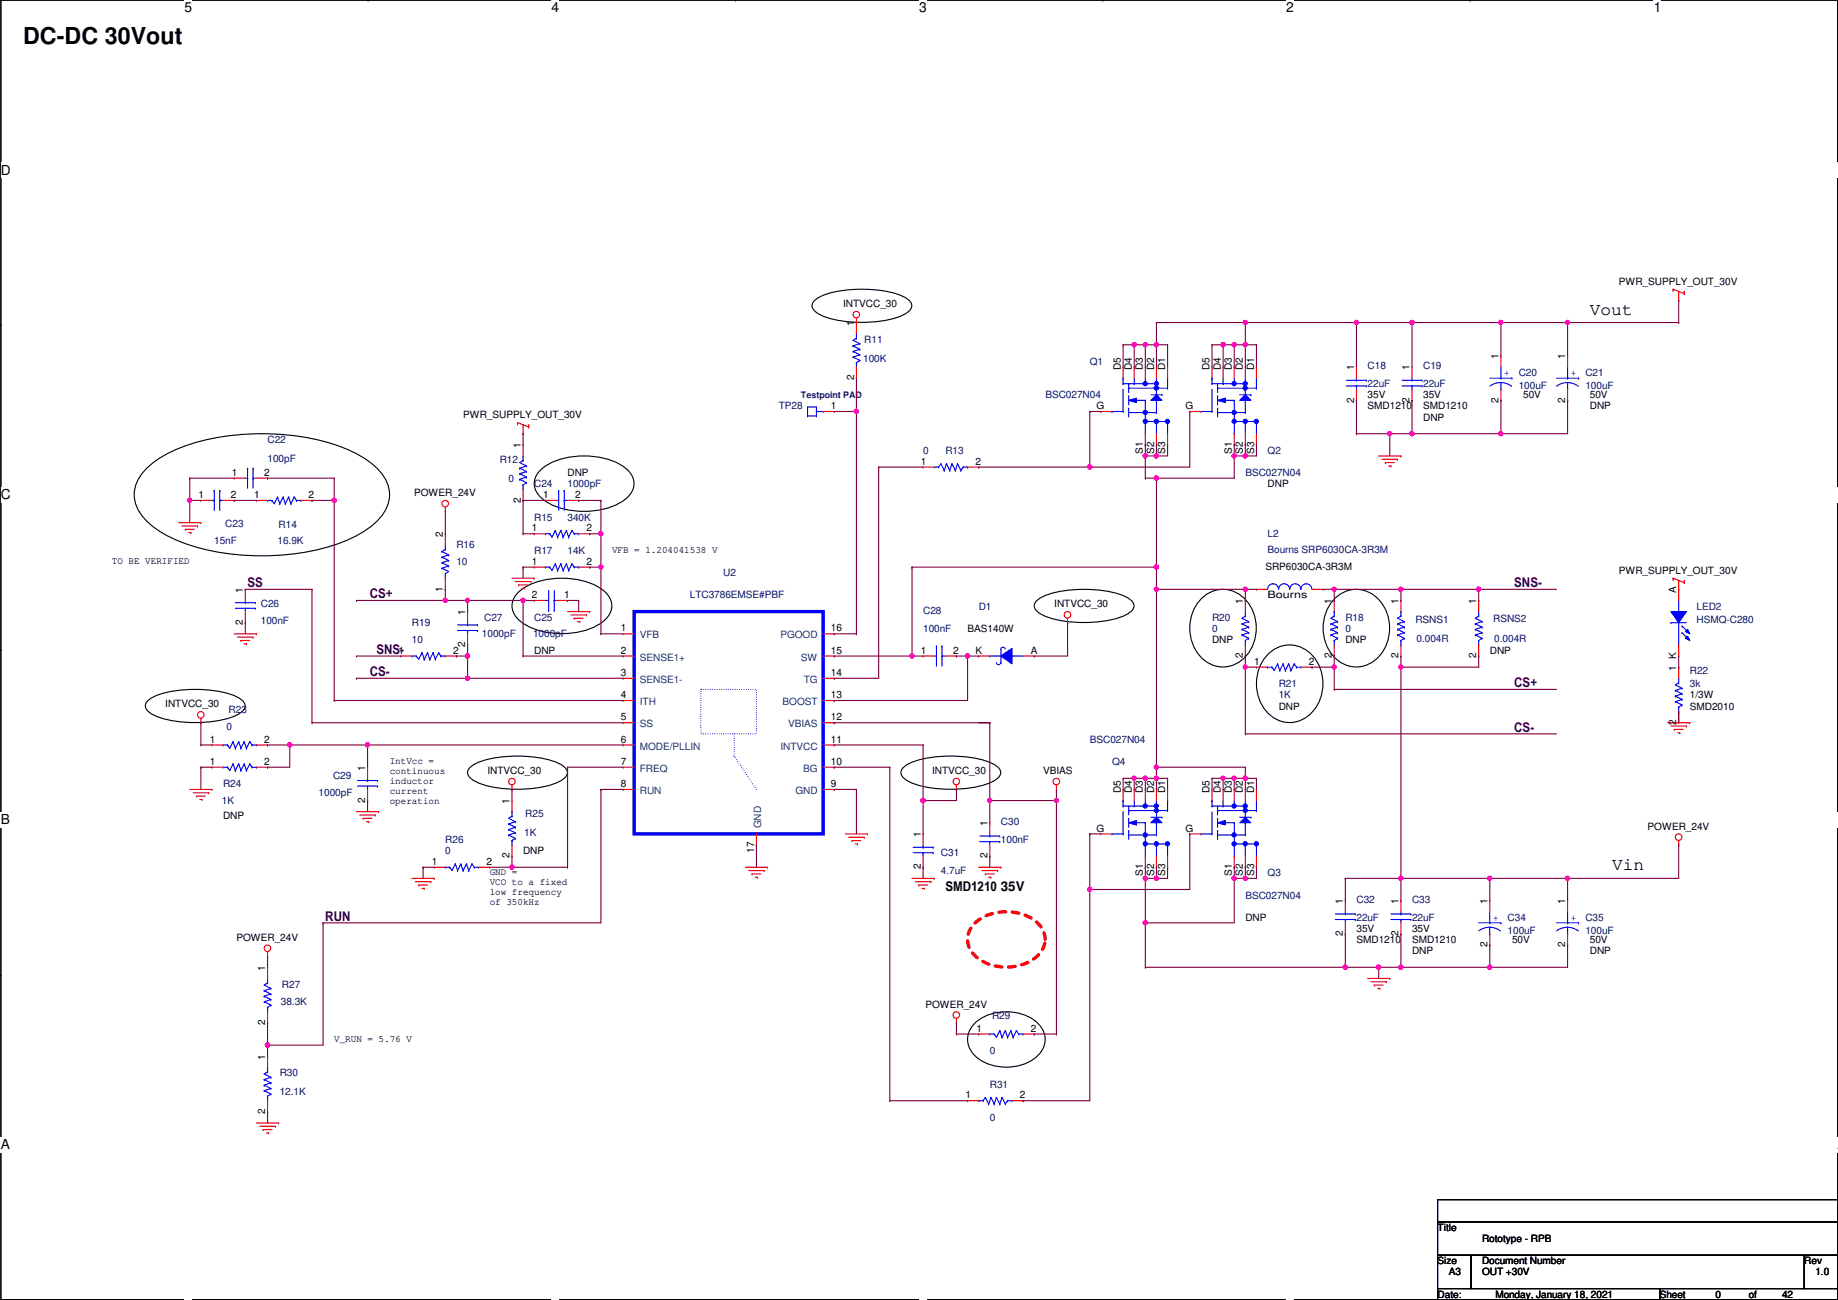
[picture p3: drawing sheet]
<svg xmlns="http://www.w3.org/2000/svg" width="420mm" height="297mm" viewBox="0 0 420 297" stroke-linecap="round" stroke-linejoin="round" font-family="sans-serif">
<defs><g id="words">
<text font-size="5.3" x="5.3" y="10">DC-DC 30Vout</text>
<g font-size="4.1">
<text x="363.4" y="71.9">Vout</text>
<text x="368.5" y="198.9">Vin</text>
</g>
<g font-size="3.1">
<text x="42.2" y="2.8">5</text>
<text x="126.1" y="2.8">4</text>
<text x="210.1" y="2.8">3</text>
<text x="294" y="2.8">2</text>
<text x="378" y="2.8">1</text>
<text x=".2" y="39.9">D</text>
<text x=".2" y="114.1">C</text>
<text x=".2" y="188.4">B</text>
<text x=".2" y="262.6">A</text>
<text x="420.1" y="262.6">A</text>
</g>
<g font-size="3" fill="#400040">
<text x="56.6" y="134.2">SS</text>
<text x="84.5" y="136.7">CS+</text>
<text x="346.1" y="134.2">SNS-</text>
<text x="86.1" y="149.4">SNS-</text>
<text x="84.5" y="154.5">CS-</text>
<text x="346.1" y="157">CS+</text>
<text x="346.1" y="167.2">CS-</text>
<text x="74.4" y="210.4">RUN</text>
</g>
<g font-size="3">
<text x="216.1" y="203.5">SMD1210</text>
<text x="228.8" y="203.5">35V</text>
</g>
<g font-size="2.3">
<text x="370" y="65.1">PWR_SUPPLY_OUT_30V</text>
<text x="192.7" y="70.2">INTVCC_30</text>
<text x="195.2" y="74.5" transform="rotate(-90 195.2 74.5)">1</text>
<text x="342.5" y="82.1" transform="rotate(-90 342.5 82.1)">1</text>
<text x="357.8" y="82.1" transform="rotate(-90 357.8 82.1)">1</text>
<text x="195.2" y="86.9" transform="rotate(-90 195.2 86.9)">2</text>
<text x="256.2" y="84.6" transform="rotate(-90 256.2 84.6)">D5</text>
<text x="258.7" y="84.6" transform="rotate(-90 258.7 84.6)">D4</text>
<text x="261.3" y="84.6" transform="rotate(-90 261.3 84.6)">D3</text>
<text x="263.8" y="84.6" transform="rotate(-90 263.8 84.6)">D2</text>
<text x="266.3" y="84.6" transform="rotate(-90 266.3 84.6)">D1</text>
<text x="276.5" y="84.6" transform="rotate(-90 276.5 84.6)">D5</text>
<text x="279" y="84.6" transform="rotate(-90 279 84.6)">D4</text>
<text x="281.6" y="84.6" transform="rotate(-90 281.6 84.6)">D3</text>
<text x="284.1" y="84.6" transform="rotate(-90 284.1 84.6)">D2</text>
<text x="286.7" y="84.6" transform="rotate(-90 286.7 84.6)">D1</text>
<text x="309.5" y="84.6" transform="rotate(-90 309.5 84.6)">1</text>
<text x="322.2" y="84.6" transform="rotate(-90 322.2 84.6)">1</text>
<text x="105.9" y="95.6">PWR_SUPPLY_OUT_30V</text>
<text x="189.9" y="93.5">1</text>
<text x="250.6" y="93.5">G</text>
<text x="271" y="93.5">G</text>
<text x="309.5" y="92" transform="rotate(-90 309.5 92)">2</text>
<text x="312.6" y="93.6">SMD1210</text>
<text x="312.6" y="91">35V</text>
<text x="322.2" y="92" transform="rotate(-90 322.2 92)">2</text>
<text x="325.3" y="93.6">SMD1210</text>
<text x="325.3" y="91">35V</text>
<text x="342.5" y="92" transform="rotate(-90 342.5 92)">2</text>
<text x="348.2" y="91">50V</text>
<text x="357.8" y="92" transform="rotate(-90 357.8 92)">2</text>
<text x="363.4" y="91">50V</text>
<text x="363.4" y="93.6">DNP</text>
<text x="325.3" y="96.1">DNP</text>
<text x="119" y="102.4" transform="rotate(-90 119 102.4)">1</text>
<text x="210.5" y="106.2">1</text>
<text x="223" y="106.2">2</text>
<text x="261.3" y="103.7" transform="rotate(-90 261.3 103.7)">S1</text>
<text x="263.8" y="103.7" transform="rotate(-90 263.8 103.7)">S2</text>
<text x="266.3" y="103.7" transform="rotate(-90 266.3 103.7)">S3</text>
<text x="281.6" y="103.7" transform="rotate(-90 281.6 103.7)">S1</text>
<text x="284.1" y="103.7" transform="rotate(-90 284.1 103.7)">S2</text>
<text x="286.7" y="103.7" transform="rotate(-90 286.7 103.7)">S3</text>
<text x="45.4" y="113.8">1</text>
<text x="52.8" y="113.8">2</text>
<text x="53" y="108.7">1</text>
<text x="58.1" y="113.8">1</text>
<text x="60.4" y="108.7">2</text>
<text x="70.6" y="113.8">2</text>
<text x="94.7" y="113.4">POWER_24V</text>
<text x="124.2" y="113.8">1</text>
<text x="129.7" y="108.8">DNP</text>
<text x="131.5" y="113.8">2</text>
<text x="289.8" y="111.3">DNP</text>
<text x="119" y="114.9" transform="rotate(-90 119 114.9)">2</text>
<text x="101.2" y="122.7" transform="rotate(-90 101.2 122.7)">2</text>
<text x="121.6" y="121.4">1</text>
<text x="134.1" y="121.4">2</text>
<text x="25.6" y="128.9">TO BE VERIFIED</text>
<text x="121.6" y="129">1</text>
<text x="134.1" y="129">2</text>
<text x="139.9" y="126.4">VFB = 1.204041538 V</text>
<text x="289.3" y="130.1">SRP6030CA-3R3M</text>
<text x="370" y="131.1">PWR_SUPPLY_OUT_30V</text>
<text x="55.5" y="135.4" transform="rotate(-90 55.5 135.4)">1</text>
<text x="101.2" y="135.2" transform="rotate(-90 101.2 135.2)">1</text>
<text x="121.6" y="136.7">2</text>
<text x="129" y="136.7">1</text>
<text x="284.1" y="138" transform="rotate(-90 284.1 138)">1</text>
<text x="289.8" y="136.7">Bourns</text>
<text x="304.4" y="138" transform="rotate(-90 304.4 138)">1</text>
<text x="319.7" y="138" transform="rotate(-90 319.7 138)">1</text>
<text x="337.5" y="138" transform="rotate(-90 337.5 138)">1</text>
<text x="383.2" y="135.4" transform="rotate(-90 383.2 135.4)">A</text>
<text x="55.5" y="142.8" transform="rotate(-90 55.5 142.8)">2</text>
<text x="106.3" y="140.5" transform="rotate(-90 106.3 140.5)">1</text>
<text x="241" y="138.8">INTVCC_30</text>
<text x="91.1" y="149.4">1</text>
<text x="103.6" y="149.4">2</text>
<text x="106.3" y="147.9" transform="rotate(-90 106.3 147.9)">2</text>
<text x="122.1" y="149.4">DNP</text>
<text x="141.9" y="144.3">1</text>
<text x="141.9" y="149.4">2</text>
<text x="189.9" y="149.4">15</text>
<text x="189.9" y="144.3">16</text>
<text x="210.5" y="149.4">1</text>
<text x="217.9" y="149.4">2</text>
<text x="221.2" y="144.4">BAS140W</text>
<text x="223" y="149.4">K</text>
<text x="235.7" y="149.4">A</text>
<text x="277.1" y="146.9">DNP</text>
<text x="307.5" y="146.9">DNP</text>
<text x="340.6" y="149.4">DNP</text>
<text x="141.9" y="154.4">3</text>
<text x="189.9" y="154.4">14</text>
<text x="284.1" y="150.4" transform="rotate(-90 284.1 150.4)">2</text>
<text x="286.7" y="151.9">1</text>
<text x="299.2" y="151.9">2</text>
<text x="304.4" y="150.4" transform="rotate(-90 304.4 150.4)">2</text>
<text x="319.7" y="150.4" transform="rotate(-90 319.7 150.4)">2</text>
<text x="337.5" y="150.4" transform="rotate(-90 337.5 150.4)">2</text>
<text x="383.2" y="153.2" transform="rotate(-90 383.2 153.2)">1 K</text>
<text x="37.8" y="161.6">INTVCC_30</text>
<text x="141.9" y="159.5">4</text>
<text x="189.9" y="159.5">13</text>
<text x="386.3" y="159.6">1/3W</text>
<text x="141.9" y="164.6">5</text>
<text x="189.9" y="164.6">12</text>
<text x="292.3" y="162.1">DNP</text>
<text x="383.2" y="165.7" transform="rotate(-90 383.2 165.7)">2</text>
<text x="386.3" y="162.1">SMD2010</text>
<text x="48" y="169.7">1</text>
<text x="60.4" y="169.7">2</text>
<text x="141.9" y="169.7">6</text>
<text x="189.9" y="169.7">11</text>
<text x="48" y="174.8">1</text>
<text x="60.4" y="174.8">2</text>
<text x="83.5" y="176.1" transform="rotate(-90 83.5 176.1)">1</text>
<text x="89.1" y="174.6">IntVcc =</text>
<text x="89.1" y="176.9">continuous</text>
<text x="89.1" y="179.2">inductor</text>
<text x="111.5" y="176.9">INTVCC_30</text>
<text x="141.9" y="174.8">7</text>
<text x="141.9" y="179.8">8</text>
<text x="189.9" y="179.8">9</text>
<text x="189.9" y="174.8">10</text>
<text x="213.1" y="176.9">INTVCC_30</text>
<text x="238.5" y="176.9">VBIAS</text>
<text x="83.5" y="183.4" transform="rotate(-90 83.5 183.4)">2</text>
<text x="89.1" y="181.5">current</text>
<text x="89.1" y="183.8">operation</text>
<text x="116.5" y="183.7" transform="rotate(-90 116.5 183.7)">1</text>
<text x="256.2" y="181.1" transform="rotate(-90 256.2 181.1)">D5</text>
<text x="258.7" y="181.1" transform="rotate(-90 258.7 181.1)">D4</text>
<text x="261.3" y="181.1" transform="rotate(-90 261.3 181.1)">D3</text>
<text x="263.8" y="181.1" transform="rotate(-90 263.8 181.1)">D2</text>
<text x="266.3" y="181.1" transform="rotate(-90 266.3 181.1)">D1</text>
<text x="276.5" y="181.1" transform="rotate(-90 276.5 181.1)">D5</text>
<text x="279" y="181.1" transform="rotate(-90 279 181.1)">D4</text>
<text x="281.6" y="181.1" transform="rotate(-90 281.6 181.1)">D3</text>
<text x="284.1" y="181.1" transform="rotate(-90 284.1 181.1)">D2</text>
<text x="286.7" y="181.1" transform="rotate(-90 286.7 181.1)">D1</text>
<text x="51" y="187">DNP</text>
<text x="210.5" y="191.3" transform="rotate(-90 210.5 191.3)">1</text>
<text x="225.7" y="188.8" transform="rotate(-90 225.7 188.8)">1</text>
<text x="250.6" y="190">G</text>
<text x="271" y="190">G</text>
<text x="376.6" y="189.6">POWER_24V</text>
<text x="98.8" y="197.6">1</text>
<text x="111.2" y="197.6">2</text>
<text x="116.5" y="196.1" transform="rotate(-90 116.5 196.1)">2</text>
<text x="119.6" y="195.2">DNP</text>
<text x="172.4" y="194.9" transform="rotate(-90 172.4 194.9)">17</text>
<text x="225.7" y="196.1" transform="rotate(-90 225.7 196.1)">2</text>
<text x="112" y="200">GND =</text>
<text x="112" y="202.3">VCO to a fixed</text>
<text x="210.5" y="198.7" transform="rotate(-90 210.5 198.7)">2</text>
<text x="261.3" y="200.2" transform="rotate(-90 261.3 200.2)">S1</text>
<text x="263.8" y="200.2" transform="rotate(-90 263.8 200.2)">S2</text>
<text x="266.3" y="200.2" transform="rotate(-90 266.3 200.2)">S3</text>
<text x="281.6" y="200.2" transform="rotate(-90 281.6 200.2)">S1</text>
<text x="284.1" y="200.2" transform="rotate(-90 284.1 200.2)">S2</text>
<text x="286.7" y="200.2" transform="rotate(-90 286.7 200.2)">S3</text>
<text x="112" y="204.6">low frequency</text>
<text x="112" y="206.9">of 350kHz</text>
<text x="307" y="206.5" transform="rotate(-90 307 206.5)">1</text>
<text x="319.7" y="206.5" transform="rotate(-90 319.7 206.5)">1</text>
<text x="340" y="206.5" transform="rotate(-90 340 206.5)">1</text>
<text x="357.8" y="206.5" transform="rotate(-90 357.8 206.5)">1</text>
<text x="54" y="215">POWER_24V</text>
<text x="284.7" y="210.4">DNP</text>
<text x="307" y="213.9" transform="rotate(-90 307 213.9)">2</text>
<text x="310.1" y="215.5">SMD1210</text>
<text x="310.1" y="212.9">35V</text>
<text x="319.7" y="213.9" transform="rotate(-90 319.7 213.9)">2</text>
<text x="322.8" y="215.5">SMD1210</text>
<text x="322.8" y="212.9">35V</text>
<text x="345.6" y="215.5">50V</text>
<text x="363.4" y="215.5">50V</text>
<text x="60.6" y="221.8" transform="rotate(-90 60.6 221.8)">1</text>
<text x="322.8" y="218">DNP</text>
<text x="340" y="216.5" transform="rotate(-90 340 216.5)">2</text>
<text x="357.8" y="216.5" transform="rotate(-90 357.8 216.5)">2</text>
<text x="363.4" y="218">DNP</text>
<text x="211.5" y="230.2">POWER_24V</text>
<text x="60.6" y="234.2" transform="rotate(-90 60.6 234.2)">2</text>
<text x="76.4" y="238.1">V_RUN = 5.76 V</text>
<text x="223.2" y="235.7">1</text>
<text x="235.7" y="235.7">2</text>
<text x="60.6" y="242.1" transform="rotate(-90 60.6 242.1)">1</text>
<text x="220.7" y="251">1</text>
<text x="233.1" y="251">2</text>
<text x="60.6" y="254.6" transform="rotate(-90 60.6 254.6)">2</text>
<text x="328.6" y="281.3">Title</text>
<text x="338.8" y="283.8">Rototype - RPB</text>
<text x="328.6" y="288.9">Size</text>
<text x="331.2" y="291.4">A3</text>
<text x="338.8" y="288.9">Document Number</text>
<text x="338.8" y="291.4">OUT +30V</text>
<text x="412.4" y="288.9">Rev</text>
<text x="415" y="291.4">1.0</text>
<text x="328.6" y="296.5">Date:</text>
<text x="341.8" y="296.5">Monday, January 18, 2021</text>
<text x="379.4" y="296.5">Sheet</text>
<text x="392.1" y="296.5">0</text>
<text x="399.7" y="296.5">of</text>
<text x="407.4" y="296.5">42</text>
</g>
<g font-size="2.3" fill="#00007f">
<text x="197.3" y="82.6">100K</text>
<text x="197.6" y="78.3">R11</text>
<text x="249.1" y="83.4">Q1</text>
<text x="312.6" y="84.4">C18</text>
<text x="312.6" y="88.5">22uF</text>
<text x="325.3" y="84.4">C19</text>
<text x="325.3" y="88.5">22uF</text>
<text x="347.2" y="85.9">C20</text>
<text x="347.2" y="89">100uF</text>
<text x="362.4" y="85.9">C21</text>
<text x="362.4" y="89">100uF</text>
<text x="178" y="93.6">TP28</text>
<text x="239" y="91">BSC027N04</text>
<text x="61.2" y="101.2">C22</text>
<text x="61.2" y="105.5">100pF</text>
<text x="114.2" y="105.7">R12</text>
<text x="211" y="103.7">0</text>
<text x="216.1" y="103.7">R13</text>
<text x="289.8" y="103.7">Q2</text>
<text x="116.3" y="110.1">0</text>
<text x="122.1" y="111.3">C24</text>
<text x="129.7" y="111.3">1000pF</text>
<text x="284.7" y="108.8">BSC027N04</text>
<text x="122.1" y="119">R15</text>
<text x="129.7" y="119">340K</text>
<text x="49" y="124.3">15nF</text>
<text x="51.5" y="120.5">C23</text>
<text x="63.4" y="124.3">16.9K</text>
<text x="63.7" y="120.7">R14</text>
<text x="104.3" y="125.3">R16</text>
<text x="289.8" y="122.8">L2</text>
<text x="104.3" y="129.1">10</text>
<text x="122.1" y="126.6">R17</text>
<text x="129.7" y="126.6">14K</text>
<text x="165.3" y="131.7">U2</text>
<text x="289.8" y="126.3">Bourns SRP6030CA-3R3M</text>
<text x="157.7" y="136.7">LTC3786EMSE#PBF</text>
<text x="59.6" y="138.8">C26</text>
<text x="59.6" y="142.6">100nF</text>
<text x="94.2" y="143.1">R19</text>
<text x="110.7" y="141.8">C27</text>
<text x="122.1" y="141.8">C25</text>
<text x="211" y="140.3">C28</text>
<text x="223.7" y="139.3">D1</text>
<text x="277.1" y="141.8">R20</text>
<text x="307.5" y="141.8">R18</text>
<text x="323.5" y="142.3">RSNS1</text>
<text x="341.3" y="142.1">RSNS2</text>
<text x="387.8" y="139.3">LED2</text>
<text x="387.8" y="142.3">HSMQ-C280</text>
<text x="94.2" y="146.9">10</text>
<text x="110.2" y="145.6">1000pF</text>
<text x="121.9" y="145.6">1000pF</text>
<text x="211" y="144.4">100nF</text>
<text x="277.1" y="144.4">0</text>
<text x="307.5" y="144.4">0</text>
<text x="323.8" y="146.6">0.004R</text>
<text x="341.6" y="146.6">0.004R</text>
<text x="386.3" y="154">R22</text>
<text x="292.3" y="157.1">R21</text>
<text x="292.3" y="159.6">1K</text>
<text x="386.3" y="157.1">3k</text>
<text x="51.8" y="166.7">0</text>
<text x="52.3" y="162.9">R23</text>
<text x="249.1" y="169.8">BSC027N04</text>
<text x="51" y="179.9">R24</text>
<text x="76.1" y="177.9">C29</text>
<text x="254.2" y="174.8">Q4</text>
<text x="50.7" y="183.7">1K</text>
<text x="72.8" y="181.9">1000pF</text>
<text x="119.8" y="191.1">1K</text>
<text x="120.1" y="186.8">R25</text>
<text x="228.8" y="188.6">C30</text>
<text x="101.8" y="192.6">R26</text>
<text x="101.8" y="195.2">0</text>
<text x="215.1" y="195.7">C31</text>
<text x="228.8" y="192.6">100nF</text>
<text x="215.1" y="199.7">4.7uF</text>
<text x="289.8" y="200.2">Q3</text>
<text x="284.7" y="205.3">BSC027N04</text>
<text x="310.1" y="206.3">C32</text>
<text x="322.8" y="206.3">C33</text>
<text x="310.1" y="210.4">22uF</text>
<text x="322.8" y="210.4">22uF</text>
<text x="344.6" y="210.4">C34</text>
<text x="344.6" y="213.4">100uF</text>
<text x="362.4" y="210.4">C35</text>
<text x="362.4" y="213.4">100uF</text>
<text x="64.5" y="225.6">R27</text>
<text x="64.2" y="229.7">38.3K</text>
<text x="226.8" y="232.7">R29</text>
<text x="64" y="246">R30</text>
<text x="226.3" y="240.9">0</text>
<text x="64" y="250.3">12.1K</text>
<text x="226.3" y="248.5">R31</text>
<text x="226.3" y="256.1">0</text>
</g>
<g font-size="2.3" fill="#00f">
<text x="343.9" y="86">+</text>
<text x="359.1" y="86">+</text>
<text x="341.3" y="210.4">+</text>
<text x="359.1" y="210.4">+</text>
</g>
<g font-size="2.3" fill="#00407f">
<text x="146.3" y="145.9">VFB</text>
<text x="178.4" y="145.9">PGOOD</text>
<text x="146.3" y="151">SENSE1+</text>
<text x="183.1" y="151">SW</text>
<text x="146.3" y="156">SENSE1-</text>
<text x="146.3" y="161.1">ITH</text>
<text x="178.9" y="161.1">BOOST</text>
<text x="183.7" y="156">TG</text>
<text x="146.3" y="166.2">SS</text>
<text x="180.2" y="166.2">VBIAS</text>
<text x="146.3" y="171.3">MODE/PLLIN</text>
<text x="178.4" y="171.3">INTVCC</text>
<text x="146.3" y="176.4">FREQ</text>
<text x="183.6" y="176.4">BG</text>
<text x="146.3" y="181.4">RUN</text>
<text x="181.8" y="181.4">GND</text>
<text x="174" y="189.3" transform="rotate(-90 174 189.3)">GND</text>
</g>
<text font-size="2" fill="#00007f" x="183.1" y="90.8">Testpoint PAD</text>
</g></defs>
<path d="M.2 0h419.9v297h-419.9z" fill="none" stroke="#000" stroke-width=".25"/>
<g fill="#fff">
<path d="M42.2 0h1.7v3.5h-1.7z"/>
<path d="M42.2 297l1.7 .1z"/>
</g>
<path d="M84.1 0h.1M84.1 297h.1" fill="none" stroke="#000" stroke-width=".25"/>
<g fill="#fff">
<path d="M126.1 0h1.7v3.5h-1.7z"/>
<path d="M126.1 297l1.7 .1z"/>
</g>
<path d="M168.1 0h.1M168.1 297h.1" fill="none" stroke="#000" stroke-width=".25"/>
<g fill="#fff">
<path d="M210.1 0h1.7v3.5h-1.7z"/>
<path d="M210.1 297l1.7 .1z"/>
</g>
<path d="M252.1 0h.1M252.1 297h.1" fill="none" stroke="#000" stroke-width=".25"/>
<g fill="#fff">
<path d="M294 0h1.8v3.5h-1.8z"/>
<path d="M294 297l1.8 .1z"/>
</g>
<path d="M336.1 0h.1M336.1 297h.1" fill="none" stroke="#000" stroke-width=".25"/>
<g fill="#fff">
<path d="M378 0h1.8v3.5h-1.8z"/>
<path d="M378 297l1.8 .1z"/>
<path d="M.2 37.1h2.2v3.5h-2.2z"/>
<path d="M420.1 37.1h.1v3.5h-.1z"/>
<path d="M.2 111.3h2.2v3.5h-2.2z"/>
<path d="M420.1 111.3h.1v3.5h-.1z"/>
</g>
<path d="M.2 74.3h.1M420.1 74.3h.1" fill="none" stroke="#000" stroke-width=".25"/>
<g fill="#fff">
<path d="M.2 185.6h2.1v3.5h-2.1z"/>
<path d="M420.1 185.6h.1v3.5h-.1z"/>
</g>
<path d="M.2 148.5h.1M420.1 148.5h.1" fill="none" stroke="#000" stroke-width=".25"/>
<path d="M.2 148.5h.1M420.1 148.5h.1" fill="none" stroke="#000" stroke-width=".23"/>
<g fill="#fff">
<path d="M.2 259.8h2.1v3.5h-2.1z"/>
<path d="M420.1 259.8h.1v3.5h-.1z"/>
</g>
<g fill="none" stroke="#000" stroke-width=".25">
<path d="M186 68.9a13.1 13.1 0 0 1 8-2.7 25.3 25.3 0 0 1 12.9 1.8 2.16 2.16 0 0 1 1.4 2.4 6.4 6.4 0 0 1-4.3 2.5 28.7 28.7 0 0 1-16-.7 3.4 3.4 0 0 1-2.4-2.4zM33.2 107.3a26.7 26.7 0 0 1 12.6-6.5 56.9 56.9 0 0 1 32.1 1.3 18.9 18.9 0 0 1 10.2 7.4 7.5 7.5 0 0 1-1.6 9.2 26.8 26.8 0 0 1-12.6 6.6 56.6 56.6 0 0 1-32-1.3 18.9 18.9 0 0 1-10.3-7.4 7.5 7.5 0 0 1 1.6-9.3zM123.7 107.3a16.3 16.3 0 0 1 12.8-2.9 10.5 10.5 0 0 1 8 4.4 4.3 4.3 0 0 1-1.9 5.6 17.8 17.8 0 0 1-18.1 0 4.3 4.3 0 0 1-.8-7.1zM118.6 135.2a16.3 16.3 0 0 1 12.9-2.9 10.5 10.5 0 0 1 7.9 4.4 4.3 4.3 0 0 1-1.9 5.6 17.8 17.8 0 0 1-18.1 0 4.3 4.3 0 0 1-.8-7.1zM236.8 137.4a13.1 13.1 0 0 1 8-2.6 25.3 25.3 0 0 1 12.9 1.7 2.16 2.16 0 0 1 1.4 2.4 6.4 6.4 0 0 1-4.3 2.5 28.7 28.7 0 0 1-16-.7 3.4 3.4 0 0 1-2.4-2.3zM274.9 136.5a7 7 0 0 1 11.2 2.5 9.6 9.6 0 0 1-3.6 12.7 7.2 7.2 0 0 1-9.9-4.7 9.8 9.8 0 0 1 2.3-10.5zM305.4 136.5a7 7 0 0 1 11.2 2.5 9.6 9.6 0 0 1-3.6 12.7 7.2 7.2 0 0 1-9.9-4.7 9.8 9.8 0 0 1 2.3-10.5zM290.2 149.2a7 7 0 0 1 11.2 2.5 9.6 9.6 0 0 1-3.6 12.7 7.2 7.2 0 0 1-10-4.7 9.8 9.8 0 0 1 2.4-10.5zM33.6 160.3a13.1 13.1 0 0 1 8-2.6 25.3 25.3 0 0 1 12.9 1.7 2.16 2.16 0 0 1 1.4 2.4 6.4 6.4 0 0 1-4.3 2.5 28.7 28.7 0 0 1-16-.7 3.4 3.4 0 0 1-2.4-2.3zM107.3 175.5a13.1 13.1 0 0 1 7.9-2.6 25.3 25.3 0 0 1 12.9 1.7 2.16 2.16 0 0 1 1.5 2.4 6.4 6.4 0 0 1-4.3 2.5 28.7 28.7 0 0 1-16.1-.7 3.4 3.4 0 0 1-2.3-2.3zM206.3 175.5a13.1 13.1 0 0 1 8-2.6 25.3 25.3 0 0 1 12.9 1.7 2.16 2.16 0 0 1 1.5 2.4 6.4 6.4 0 0 1-4.4 2.5 28.7 28.7 0 0 1-16-.7 3.4 3.4 0 0 1-2.4-2.3zM223.7 165.1h2.6"/>
<path d="M226.3 165.1h.1M.2 222.7h.1M222.6 234a11.1 11.1 0 0 1 14.9 0 5 5 0 0 1-.8 7.7 11.2 11.2 0 0 1-14.1-.7 4.9 4.9 0 0 1 0-7zM420.1 222.7h.1M328.6 274.1h91.5v5.1h-91.5zM328.6 279.2h91.5v7.6h-91.5zM328.6 286.8h7.6v7.6h-7.6zM328.6 294.4h50.8v2.6h-50.8zM336.2 286.8h76.2v7.6h-76.2zM379.4 294.4h40.7v2.6h-40.7zM412.4 286.8h7.7v7.6h-7.7z"/>
</g>
<path d="M222.6 211.2a11.1 11.1 0 0 1 14.9 0 5 5 0 0 1-.8 7.6 11.2 11.2 0 0 1-14.1-.7 4.9 4.9 0 0 1 0-6.9z" fill="none" stroke="#f00" stroke-width=".76" stroke-dasharray="1.5 1.5"/>
<g fill="none" stroke="#f00" stroke-width=".25">
<path d="M195.8 73.7h.1M195.8 72.7v1M382.5 66.1h.1M382.5 66.1v.5M382.5 66.1l2.5 1M383.7 66.6h.1M383.7 68.6h.1M383.7 66.6v2M385 67.1h.1M385 66.6h.1M385 66.6v.5M118.3 96.6h.1"/>
<path d="M118.3 96.6v.5M118.3 96.6l2.6 1M119.6 97.1h.1M119.6 99.1h.1M119.6 97.1v2M120.9 97.6h.1M120.9 97.1h.1M120.9 97.1v.5M40.8 119.4h5.1M45.9 119.4h.1M45.9 114.3h.1M45.9 114.3h2.6"/>
<path d="M51 114.3h2.5M53.5 114.3h.1M101.8 116.9h.1M101.8 115.9v1M211 106.7h.1M211 106.7h2.6M221.2 106.7h2.5M223.7 106.7h.1M315.2 104.2h5M315.9 104.9h3.6M316.7 105.7h.1M316.7 105.7h2"/>
<path d="M317.4 106.5h.6M318 106.5h.1M319.5 104.9h.1M320.2 104.2h.1M41.6 120.2h3.6M42.4 120.9h.1M42.4 120.9h2M43.1 121.7h.5M43.6 121.7h.1M45.2 120.2h.1M117 132.1h5.1M117.8 132.9h3.6"/>
<path d="M118.6 133.6h.1M118.6 133.6h2M119.3 134.4h.5M119.8 134.4h.1M121.4 132.9h.1M122.1 132.1h.1M129.7 139.7h5.1M134.8 139.7h.1M320.2 137.2h.1M320.2 137.2v2.5M382.5 132.1h.1M382.5 132.1v.5"/>
<path d="M382.5 132.1l2.5 1M383.7 132.6h.1M383.7 134.7h.1M383.7 132.6v2.1M385 133.1h.1M385 132.6h.1M385 132.6v.5M53.5 144.8h5.1M54.3 145.6h3.6M55.1 146.3h.1M55.1 146.3h2M55.8 147.1h.5"/>
<path d="M56.3 147.1h.1M57.9 145.6h.1M58.6 144.8h.1M130.5 140.5h3.6M131.3 141.3h.1M131.3 141.3h2M132 142h.5M132.5 142h.1M134.1 140.5h.1M211 149.9h.1M211 149.9h2.6M216.1 149.9h2.5"/>
<path d="M218.6 149.9h.1M244 142.3h.1M244 141.3v1M320.2 149.9h.1M320.2 147.4v2.5M45.9 165.1h.1M45.9 164.1v1M48.5 175.3h.1M48.5 175.3h2.5M58.6 175.3h2.6M61.2 175.3h.1M117 179.4v1"/>
<path d="M218.6 179.4v1M241.5 179.4v1M381.2 165.1h5.1M382 165.9h3.5M382.7 166.7h.1M382.7 166.7h2.1M383.5 167.4h.5M384 167.4h.1M385.5 165.9h.1M386.3 165.1h.1M43.4 180.4h5.1M44.1 181.1h3.6"/>
<path d="M44.9 181.9h.1M44.9 181.9h2M45.7 182.7h.5M46.2 182.7h.1M47.7 181.1h.1M48.5 180.4h.1M81.5 185.5h5.1M82.2 186.2h3.6M83 187h.1M83 187h2M83.8 187.7h.5M84.3 187.7h.1"/>
<path d="M85.8 186.2h.1M86.6 185.5h.1M117 180.4h.1M170.4 198.2h5.1M171.1 198.9h3.6M171.9 199.7h.1M171.9 199.7h2M174.7 198.9h.1M175.5 198.2h.1M193.2 190.5h5.1M194 191.3h3.6M194.8 192.1h.1"/>
<path d="M194.8 192.1h2M195.5 192.8h.5M196 192.8h.1M197.6 191.3h.1M198.3 190.5h.1M218.6 180.4h.1M223.7 198.2h5.1M224.5 198.9h3.5M225.2 199.7h.1M225.2 199.7h2.1M228 198.9h.1M228.8 198.2h.1"/>
<path d="M241.5 180.4h.1M383.7 193.1h.1M383.7 192.1v1M61.2 218.5h.1M61.2 217.5v1M94.2 200.7h5.1M94.9 201.5h3.6M95.7 202.2h.1M95.7 202.2h2M96.5 203h.5M97 203h.1M98.5 201.5h.1"/>
<path d="M99.3 200.7h.1M172.7 200.4h.5M173.2 200.4h.1M208.5 200.7h5.1M209.2 201.5h3.6M210 202.2h.1M210 202.2h2M210.8 203h.5M211.3 203h.1M212.8 201.5h.1M213.6 200.7h.1M226 200.4h.5"/>
<path d="M226.5 200.4h.1M218.6 233.7h.1M218.6 232.7v1M312.6 223.6h5.1M313.4 224.3h3.5M314.1 225.1h.1M314.1 225.1h2.1M314.9 225.8h.5M315.4 225.8h.1M316.9 224.3h.1M317.7 223.6h.1M58.6 256.6h5.1"/>
<path d="M59.4 257.3h3.5M60.1 258.1h.1M60.1 258.1h2.1M60.9 258.9h.5M61.4 258.9h.1M62.9 257.3h.1M63.7 256.6h.1"/>
<circle cx="195.8" cy="71.9" r=".75"/>
<circle cx="101.8" cy="115.1" r=".75"/>
<circle cx="244" cy="140.5" r=".75"/>
<circle cx="45.9" cy="163.3" r=".75"/>
<circle cx="117" cy="178.6" r=".75"/>
<circle cx="218.6" cy="178.6" r=".75"/>
<circle cx="241.5" cy="178.6" r=".75"/>
<circle cx="383.7" cy="191.3" r=".75"/>
<circle cx="61.1" cy="216.7" r=".75"/>
<circle cx="218.6" cy="231.9" r=".75"/>
</g>
<g fill="none" stroke="#00f" stroke-width=".25">
<path d="M274.5 94h.1M274.5 94h2.6M277.1 94h.1M277.1 87.7h.1M277.1 86.4h.1M277.1 86.4v1.3M277.1 88.9v5.1M277.1 87.7h7.6M278.3 93.3h.1M278.3 90.5h.1M278.3 87.7h.1M278.3 88.7h.1"/>
<path d="M278.3 87.7v2M278.3 90.5v2M278.3 93.3v2M278.3 94.3h6.4M278.3 88.7h8.9M279.6 87.7h.1M279.6 91.5h2.5M279.6 86.4v1.3M282.1 94.3h.1M282.1 91.5h.1M282.1 99.1h.1M282.1 87.7h.1"/>
<path d="M282.1 86.4v1.3M282.1 91.5v7.6M282.1 96.3h5.1M283.4 90.2h2.6M284.7 88.7h.1M284.7 96.3h.1M284.7 88.9h.1M284.7 96.6h.1M284.7 94.3h.1M284.7 87.7h.1M284.7 86.4v3.8M284.7 91.5v2.8"/>
<path d="M284.7 96.6v2.5M286 90.2h.1M287.2 96.6h.1M287.2 96.3h.1M287.2 88.7h.1M287.2 86.4h.1M287.2 86.4v2.3M287.2 96.6v2.5M48.5 114.3h.5M49 114.3h.1M49 112.1h.1M49 112.1v4.5"/>
<path d="M50.2 112.1h.1M50.2 114.3h.1M50.2 114.3h.8M50.2 112.1v4.5M213.6 106.7h.1M213.6 106.7h1M214.6 106.7h.1M214.6 106.7l.5-.7 .7 1.5M215.8 107.5h.1M216.4 106h.1M216.4 106l.7 1.5M216.4 106l-.6 1.5"/>
<path d="M217.1 107.5h.1M217.6 106h.1M217.6 106l.8 1.5M217.6 106l-.5 1.5M218.4 107.5h.1M218.9 106h.1M218.9 106l-.5 1.5M218.9 106l.8 1.5M219.7 107.5h.1M220.2 106.7h.1M220.2 106.7l-.5 .8M220.2 106.7h1"/>
<path d="M221.2 106.7h.1M320.2 139.7h.1M320.2 139.7v1.1M213.6 149.9h.5M214.1 149.9h.1M214.1 147.6h.1M214.1 147.6v4.6M215.3 147.6h.1M215.3 149.9h.1M215.3 149.9h.8M215.3 147.6v4.6M319.5 145.1h.1"/>
<path d="M319.5 143.8h.1M319.5 142.5h.1M319.5 143.8l1.5 .8M319.5 142.5l1.5 .8M319.5 145.1l1.5 .7M320.2 146.3h.1M320.2 147.4h.1M320.2 140.8h.1M320.2 140.8l-.7 .5 1.5 .7M320.2 146.3v1.1M321 144.6h.1M321 143.3h.1"/>
<path d="M321 142h.1M321 145.8h.1M321 144.6l-1.5 .5M321 143.3l-1.5 .5M321 142l-1.5 .5M321 145.8l-.8 .5M51 175.3h.1M51 175.3h1M52 175.3h.1M53.3 174.5h.1M53.3 174.5l.5 1.6M53.3 174.5l-.8 1.6-.5-.8"/>
<path d="M53.8 176.1h.1M54.6 174.5h.1M54.6 174.5l-.8 1.6M54.6 174.5l.5 1.6M55.1 176.1h.1M55.8 174.5h.1M55.8 174.5l.5 1.6M55.8 174.5l-.7 1.6M56.3 176.1h.1M57.1 174.5h.1M57.1 174.5l-.8 1.6M57.1 174.5l.5 .8"/>
<path d="M57.6 175.3h.1M57.6 175.3h1M58.6 175.3h.1"/>
</g>
<circle cx="282.1" cy="94.2" r=".49" fill="#00f"/>
<circle cx="282.1" cy="94.2" r=".49" fill="none" stroke="#00f" stroke-width=".25"/>
<circle cx="282.1" cy="96.3" r=".49" fill="#00f"/>
<circle cx="282.1" cy="96.3" r=".49" fill="none" stroke="#00f" stroke-width=".25"/>
<circle cx="284.7" cy="88.7" r=".49" fill="#00f"/>
<circle cx="284.7" cy="88.7" r=".49" fill="none" stroke="#00f" stroke-width=".25"/>
<circle cx="284.7" cy="96.3" r=".49" fill="#00f"/>
<circle cx="284.7" cy="96.3" r=".49" fill="none" stroke="#00f" stroke-width=".25"/>
<circle cx="287.2" cy="96.3" r=".49" fill="#00f"/>
<circle cx="287.2" cy="96.3" r=".49" fill="none" stroke="#00f" stroke-width=".25"/>
<circle cx="282.1" cy="87.6" r=".49" fill="#00f"/>
<circle cx="282.1" cy="87.6" r=".49" fill="none" stroke="#00f" stroke-width=".25"/>
<circle cx="284.7" cy="87.6" r=".49" fill="#00f"/>
<circle cx="284.7" cy="87.6" r=".49" fill="none" stroke="#00f" stroke-width=".25"/>
<path d="M284.7 90.2l1.3 1.3h-2.6z" fill="#00f"/>
<path d="M284.7 90.2l1.3 1.3h-2.6z" fill="none" stroke="#00f" stroke-width=".25"/>
<path d="M278.3 91.5l1.8-.5v1z" fill="#00f"/>
<path d="M278.3 91.5l1.8-.5v1zM226.3 149.9h.1M226.3 149.9h2.5M228.8 151.4a.49 .49 0 0 1-.5 .5 .49 .49 0 0 1-.5-.5M228.8 151.4h.1M229.8 148.3a.49 .49 0 0 0-.5-.4 .49 .49 0 0 0-.5 .5v3M231.3 149.9h.1M231.3 149.9h2.6" fill="none" stroke="#00f" stroke-width=".25"/>
<g fill="none" stroke="#f00" stroke-width=".25">
<path d="M272 94h.1M272 94h2.5M277.1 83.9h.1M277.1 83.9v2.5M279.6 83.9h.1M279.6 83.9v2.5M282.1 83.9h.1M282.1 83.9v2.5M282.1 99.1v2.5M284.7 83.9h.1M284.7 83.9v2.5M284.7 99.1v2.5"/>
<path d="M287.2 83.9h.1M287.2 83.9v2.5M287.2 99.1v2.5M282.1 101.6h.1M284.7 101.6h.1M287.2 101.6h.1"/>
</g>
<path d="M228.8 149.9l2.5-1.8v3.6z" fill-rule="evenodd" fill="#00f"/>
<g fill="none" stroke="#00f" stroke-width=".25">
<path d="M195 79h.1M195 79l1.5 .8M195.8 76.2h.1M195.8 77.3h.1M195.8 77.3l-.8 .5 1.5 .7M195.8 76.2v1.1M196.5 79.8h.1M196.5 78.5h.1M196.5 79.8l-1.5 .5M196.5 78.5l-1.5 .5M195 81.6h.1M195 80.3h.1"/>
<path d="M195 80.3l1.5 .8M195 81.6l1.5 .7M195.8 82.8h.1M195.8 83.9h.1M195.8 82.8v1.1M196.5 81.1h.1M196.5 82.3h.1M196.5 81.1l-1.5 .5M196.5 82.3l-.7 .5M307.8 88.2h4.6M307.8 86.9h4.6M310.1 86.9h.1"/>
<path d="M310.1 88.2h.1M310.1 86.4v.5M310.1 88.2v.7M312.4 88.2h.1M312.4 86.9h.1M340.6 86.4h5M343.1 88.9h.1M343.1 86.4h.1M343.1 87.4l1 .2 1.5 .7M343.1 87.4l-1.6 .3-.9 .5M343.1 83.9v2.5M343.1 87.4v1.5"/>
<path d="M345.6 86.4h.1M61.2 114.3h.1M61.2 114.3h1M62.2 114.3h.1M63.4 113.6h.1M63.4 113.6l.6 1.5M63.4 113.6l-.7 1.5-.5-.8M64 115.1h.1M64.7 113.6h.1M64.7 113.6l-.7 1.5M64.7 113.6l.5 1.5M65.2 115.1h.1"/>
<path d="M66 113.6h.1M66 113.6l.5 1.5M66 113.6l-.8 1.5M66.5 115.1h.1M67.3 113.6h.1M67.3 113.6l-.8 1.5M67.3 113.6l.5 .7M67.8 114.3h.1M67.8 114.3h1M68.8 114.3h.1M127.2 114.3h.5M127.7 114.3h.1"/>
<path d="M127.7 112.1h.1M127.7 112.1v4.5M129 112.1h.1M129 114.3h.1M129 114.3h.7M129 112.1v4.5M124.7 122h.1M124.7 122h1M125.7 122h.1M126.9 121.2h.1M126.9 121.2l.6 1.5M126.9 121.2l-.7 1.5-.5-.7"/>
<path d="M127.5 122.7h.1M128.2 121.2h.1M128.2 121.2l-.7 1.5M128.2 121.2l.5 1.5M128.7 122.7h.1M129.5 121.2h.1M129.5 121.2l.5 1.5M129.5 121.2l-.8 1.5M130 122.7h.1M130.8 121.2h.1M130.8 121.2l-.8 1.5M130.8 121.2l.5 .8"/>
<path d="M131.3 122h.1M131.3 122h1M132.3 122h.1M289.8 134.7a1.25 1.25 0 0 1 1.2-1.3 1.25 1.25 0 0 1 1.3 1.3M292.3 134.7a1.25 1.25 0 0 1 1.2-1.3 1.25 1.25 0 0 1 1.3 1.3M294.8 134.7a1.25 1.25 0 0 1 1.3-1.3 1.25 1.25 0 0 1 1.2 1.3M297.4 134.7a1.25 1.25 0 0 1 1.2-1.3 1.25 1.25 0 0 1 1.3 1.3M338 139.7h.1M338 139.7v1.1M228.8 149.9l2.5-1.8v3.6zM337.3 145.1h.1M337.3 143.8h.1"/>
<path d="M337.3 142.5h.1M337.3 143.8l1.5 .8M337.3 142.5l1.5 .8M337.3 145.1l1.5 .7M338 146.3h.1M338 147.4h.1M338 140.8h.1M338 140.8l-.7 .5 1.5 .7M338 146.3v1.1M338.8 144.6h.1M338.8 143.3h.1M338.8 142h.1"/>
<path d="M338.8 145.8h.1M338.8 144.6l-1.5 .5M338.8 143.3l-1.5 .5M338.8 142l-1.5 .5M338.8 145.8l-.8 .5M224 192.3h4.5M224 191.1h4.5M226.3 191.1h.1M226.3 192.3h.1M226.3 190.5v.6M226.3 192.3v.8M228.5 192.3h.1"/>
<path d="M228.5 191.1h.1M254.2 190.5h.1M254.2 190.5h2.5M256.7 190.5h.1M256.7 184.2h.1M256.7 182.9h.1M256.7 182.9v1.3M256.7 185.5v5M256.7 184.2h7.7M258 189.8h.1M258 187h.1M258 184.2h.1"/>
<path d="M258 185.2h.1M258 184.2v2M258 187v2M258 189.8v2M258 190.8h6.4M258 185.2h8.9M259.3 184.2h.1M259.3 188h2.5M259.3 182.9v1.3M261.8 190.8h.1M261.8 188h.1M261.8 195.6h.1"/>
<path d="M261.8 184.2h.1M261.8 182.9v1.3M261.8 188v7.6M261.8 192.8h5.1M263.1 186.7h2.5M264.4 185.2h.1M264.4 192.8h.1M264.4 185.5h.1M264.4 193.1h.1M264.4 190.8h.1M264.4 184.2h.1M264.4 182.9v3.8"/>
<path d="M264.4 188v2.8M264.4 193.1v2.5M265.6 186.7h.1M266.9 193.1h.1M266.9 192.8h.1M266.9 185.2h.1M266.9 182.9h.1M266.9 182.9v2.3M266.9 193.1v2.5M305.3 210.1h4.5M305.3 208.8h4.5M307.5 208.8h.1"/>
<path d="M307.5 210.1h.1M307.5 208.3v.5M307.5 210.1v.8M309.8 210.1h.1M309.8 208.8h.1M226.3 236.3h.1M226.3 236.3h1M227.3 236.3h.1M228.5 235.5h.1M228.5 235.5l.6 1.5M228.5 235.5l-.7 1.5-.5-.7M229.1 237h.1"/>
<path d="M229.8 235.5h.1M229.8 235.5l-.7 1.5M229.8 235.5l.5 1.5M230.3 237h.1M231.1 235.5h.1M231.1 235.5l.5 1.5M231.1 235.5l-.8 1.5M231.6 237h.1M232.4 235.5h.1M232.4 235.5l-.8 1.5M232.4 235.5l.5 .8M232.9 236.3h.1"/>
<path d="M232.9 236.3h1M233.9 236.3h.1"/>
</g>
<g fill="none" stroke="#f00" stroke-width=".25">
<path d="M195.8 73.7h.1M195.8 73.7v2.5M195.8 86.4h.1M195.8 83.9v2.5M310.1 83.9h.1M310.1 91.5h.1M310.1 83.9v2.5M310.1 88.9v2.6M343.1 81.3h.1M343.1 91.5h.1M343.1 81.3v2.6M343.1 88.9v2.6"/>
<path d="M58.6 114.3h.1M58.6 114.3h2.6M68.8 114.3h2.5M71.3 114.3h.1M124.7 114.3h.1M124.7 114.3h2.5M129.7 114.3h2.6M132.3 114.3h.1M122.1 122h.1M122.1 122h2.6M132.3 122h2.5M134.8 122h.1"/>
<path d="M287.2 134.7h.1M287.2 134.7h2.6M299.9 134.7h2.6M302.5 134.7h.1M338 137.2h.1M338 137.2v2.5M223.7 149.9h.1M223.7 149.9h2.6M233.9 149.9h2.5M236.4 149.9h.1M338 149.9h.1M338 147.4v2.5"/>
<path d="M226.3 188h.1M226.3 195.6h.1M226.3 188v2.5M226.3 193.1v2.5M307.5 205.8h.1M307.5 213.4h.1M307.5 205.8v2.5M307.5 210.9v2.5M223.7 236.3h.1M223.7 236.3h2.6M233.9 236.3h2.5M236.4 236.3h.1"/>
</g>
<circle cx="261.8" cy="190.8" r=".49" fill="#00f"/>
<circle cx="261.8" cy="190.8" r=".49" fill="none" stroke="#00f" stroke-width=".25"/>
<circle cx="261.8" cy="192.8" r=".49" fill="#00f"/>
<circle cx="261.8" cy="192.8" r=".49" fill="none" stroke="#00f" stroke-width=".25"/>
<circle cx="264.3" cy="185.2" r=".49" fill="#00f"/>
<circle cx="264.3" cy="185.2" r=".49" fill="none" stroke="#00f" stroke-width=".25"/>
<circle cx="264.3" cy="192.8" r=".49" fill="#00f"/>
<circle cx="264.3" cy="192.8" r=".49" fill="none" stroke="#00f" stroke-width=".25"/>
<circle cx="266.9" cy="192.8" r=".49" fill="#00f"/>
<circle cx="266.9" cy="192.8" r=".49" fill="none" stroke="#00f" stroke-width=".25"/>
<circle cx="261.8" cy="184.2" r=".49" fill="#00f"/>
<circle cx="261.8" cy="184.2" r=".49" fill="none" stroke="#00f" stroke-width=".25"/>
<circle cx="264.3" cy="184.2" r=".49" fill="#00f"/>
<circle cx="264.3" cy="184.2" r=".49" fill="none" stroke="#00f" stroke-width=".25"/>
<path d="M264.4 186.7l1.2 1.3h-2.5z" fill="#00f"/>
<path d="M264.4 186.7l1.2 1.3h-2.5z" fill="none" stroke="#00f" stroke-width=".25"/>
<path d="M258 188l1.8-.5v1z" fill="#00f"/>
<g fill="none" stroke="#00f" stroke-width=".25">
<path d="M320.5 88.2h4.6M320.5 86.9h4.6M322.8 86.9h.1M322.8 88.2h.1M322.8 86.4v.5M322.8 88.2v.7M325.1 88.2h.1M325.1 86.9h.1M355.8 86.4h5.1M358.3 88.9h.1M358.3 86.4h.1M358.3 87.4l1.1 .2 1.4 .7"/>
<path d="M358.3 87.4l-1.5 .3-1 .5M358.3 83.9v2.5M358.3 87.4v1.5M360.9 86.4h.1M56.1 109.3h.5M56.6 109.3h.1M56.6 107h.1M56.6 107v4.5M57.9 107h.1M57.9 109.3h.1M57.9 109.3h.7M57.9 107v4.5"/>
<path d="M53.8 139h4.6M53.8 137.7h4.6M56.1 137.7h.1M56.1 139h.1M56.1 137.2v.5M56.1 139v.7M58.4 139h.1M58.4 137.7h.1M101 127.3h.1M101 128.6h.1M101 129.8h.1M101 126h.1"/>
<path d="M101 127.3l1.6 .8M101 128.6l1.6 .7M101 129.8l1.6 .8-.8 .5M101 126l1.6 .8M101.8 125.5h.1M101.8 132.1h.1M101.8 124.5h.1M101.8 131.1h.1M101.8 125.5l-.8 .5M101.8 124.5v1M101.8 131.1v1M102.6 126.8h.1"/>
<path d="M102.6 128.1h.1M102.6 129.3h.1M102.6 126.8l-1.6 .5M102.6 128.1l-1.6 .5M102.6 129.3l-1.6 .5M383.7 139.7h.1M383.7 137.2v2.5M104.6 144.1h4.6M104.6 142.8h4.6M106.9 142.8h.1M106.9 144.1h.1M106.9 142.3v.5"/>
<path d="M106.9 144.1v.7M109.2 144.1h.1M109.2 142.8h.1M382 142.3h.1M382 142.3h3.5M383.7 147.4h.1M383.7 142.3v5.1M384.5 143h.1M384.5 144.6h.1M384.5 143l1.5 1.6M384.5 144.6l1.5 1.5M51 170.2h.1"/>
<path d="M51 170.2h1M52 170.2h.1M53.3 169.5h.1M53.3 169.5l.5 1.5M53.3 169.5l-.8 1.5-.5-.8M53.8 171h.1M54.6 169.5h.1M54.6 169.5l-.8 1.5M54.6 169.5l.5 1.5M55.1 171h.1M55.8 169.5h.1M55.8 169.5l.5 1.5"/>
<path d="M55.8 169.5l-.7 1.5M56.3 171h.1M57.1 169.5h.1M57.1 169.5l-.8 1.5M57.1 169.5l.5 .7M57.6 170.2h.1M57.6 170.2h1M58.6 170.2h.1M208.7 194.9h4.6M208.7 193.6h4.6M211 193.6h.1M211 194.9h.1"/>
<path d="M211 193.1v.5M211 194.9v.7M213.3 194.9h.1M213.3 193.6h.1M258 188l1.8-.5v1zM318 210.1h4.5M318 208.8h4.5M320.2 208.8h.1M320.2 210.1h.1M320.2 208.3v.5M320.2 210.1v.8M322.5 210.1h.1"/>
<path d="M322.5 208.8h.1"/>
</g>
<g fill="none" stroke="#f00" stroke-width=".25">
<path d="M322.8 83.9h.1M322.8 91.5h.1M322.8 83.9v2.5M322.8 88.9v2.6M358.3 81.3h.1M358.3 91.5h.1M358.3 81.3v2.6M358.3 88.9v2.6M53.5 109.3h.1M53.5 109.3h2.6M58.6 109.3h2.6M61.2 109.3h.1"/>
<path d="M56.1 134.7h.1M56.1 134.7v2.5M56.1 139.7v2.6M101.8 134.7h.1M101.8 122h.1M101.8 122v2.5M101.8 132.1v2.6M106.9 139.7h.1M106.9 139.7v2.6M56.1 142.3h.1M106.9 147.4h.1M106.9 144.8v2.6"/>
<path d="M142.4 144.8h.1M142.4 149.9h.1M142.4 155h.1M142.4 144.8h2.6M142.4 149.9h2.6M142.4 155h2.6M188.2 144.8h2.5M188.2 149.9h2.5M188.2 155h2.5M190.7 155h.1M190.7 149.9h.1M190.7 144.8h.1"/>
<path d="M48.5 170.2h.1M48.5 170.2h2.5M58.6 170.2h2.6M61.2 170.2h.1M142.4 160.1h.1M142.4 165.1h.1M142.4 170.2h.1M142.4 175.3h.1M142.4 160.1h2.6M142.4 165.1h2.6M142.4 170.2h2.6M142.4 175.3h2.6"/>
<path d="M188.2 160.1h2.5M188.2 165.1h2.5M188.2 170.2h2.5M188.2 175.3h2.5M190.7 175.3h.1M190.7 170.2h.1M190.7 165.1h.1M190.7 160.1h.1M142.4 180.4h.1M142.4 180.4h2.6M172.9 193.1h.1M172.9 190.5v2.6"/>
<path d="M188.2 180.4h2.5M190.7 180.4h.1M211 190.5h.1M211 198.2h.1M211 190.5v2.6M211 195.6v2.6M251.7 190.5h.1M251.7 190.5h2.5M256.7 180.4h.1M256.7 180.4v2.5M259.3 180.4h.1M259.3 180.4v2.5"/>
<path d="M261.8 198.2h.1M261.8 180.4h.1M261.8 180.4v2.5M261.8 195.6v2.6M264.4 198.2h.1M264.4 180.4h.1M264.4 180.4v2.5M264.4 195.6v2.6M266.9 198.2h.1M266.9 180.4h.1M266.9 180.4v2.5M266.9 195.6v2.6"/>
<path d="M320.2 205.8h.1M320.2 213.4h.1M320.2 205.8v2.5M320.2 210.9v2.5"/>
</g>
<path d="M145 139.7h43.2v50.8h-43.2z" fill="none" stroke="#00f" stroke-width=".76"/>
<path d="M160.2 157.5h12.7v10.2h-12.7zM167.8 167.7v5.1M167.8 172.8h.1M172.9 180.4l-5.1-7.6" fill="none" stroke="#00f" stroke-width=".25" stroke-dasharray="0 .5"/>
<path d="M382 139.7h3.5l-1.8 2.6z" fill-rule="evenodd" fill="#00f"/>
<path d="M382 139.7h3.5l-1.8 2.6z" fill="none" stroke="#00f" stroke-width=".25"/>
<path d="M385.3 145.8l.5-.5 .5 1z" fill-rule="evenodd" fill="#00f"/>
<path d="M385.3 145.8l.5-.5 .5 1z" fill="none" stroke="#00f" stroke-width=".25"/>
<path d="M385.8 143.8l.5 1-1-.5z" fill-rule="evenodd" fill="#00f"/>
<g fill="none" stroke="#00f" stroke-width=".25">
<path d="M124.7 129.6h.1M124.7 137.2h.7M124.7 129.6h1M125.4 139.5h.1M125.4 137.2h.1M125.4 134.9v4.6M125.7 129.6h.1M126.7 137.2h.1M126.7 139.5h.1M126.7 137.2h.5M126.7 134.9v4.6M126.9 128.8h.1"/>
<path d="M126.9 128.8l.6 1.5M126.9 128.8l-.7 1.5-.5-.7M127.5 130.3h.1M128.2 128.8h.1M128.2 128.8l-.7 1.5M128.2 128.8l.5 1.5M128.7 130.3h.1M129.5 128.8h.1M129.5 128.8l.5 1.5M129.5 128.8l-.8 1.5M130 130.3h.1M130.8 128.8h.1"/>
<path d="M130.8 128.8l-.8 1.5M130.8 128.8l.5 .8M131.3 129.6h.1M131.3 129.6h1M132.3 129.6h.1M284.7 139.7h.1M284.7 139.7v1.1M283.9 145.1h.1M283.9 143.8h.1M283.9 142.5h.1M283.9 143.8l1.5 .8M283.9 142.5l1.5 .8"/>
<path d="M283.9 145.1l1.5 .7M284.7 146.3h.1M284.7 147.4h.1M284.7 140.8h.1M284.7 140.8l-.8 .5 1.5 .7M284.7 146.3v1.1M285.4 144.6h.1M285.4 143.3h.1M285.4 142h.1M285.4 145.8h.1M285.4 144.6l-1.5 .5M285.4 143.3l-1.5 .5"/>
<path d="M285.4 142l-1.5 .5M285.4 145.8l-.7 .5M383 159h.1M383 157.8h.1M383 159l1.5 .8M383 157.8l1.5 .7M383.7 155h.1M383.7 156h.1M383.7 156l-.7 .5 1.5 .8M383.7 155v1M384.5 159.8h.1M384.5 158.5h.1"/>
<path d="M384.5 157.3h.1M384.5 159.8l-1.5 .5M384.5 158.5l-1.5 .5M384.5 157.3l-1.5 .5M385.8 143.8l.5 1-1-.5zM81.7 179.6h4.6M81.7 178.4h4.6M84 178.4h.1M84 179.6h.1M84 177.8v.6M84 179.6v.8M86.3 179.6h.1"/>
<path d="M86.3 178.4h.1M383 160.3h.1M383 160.3l1.5 .8M383.7 161.6h.1M383.7 162.6h.1M383.7 161.6v1M384.5 161.1h.1M384.5 161.1l-.8 .5M274.5 190.5h.1M274.5 190.5h2.6M277.1 190.5h.1M277.1 184.2h.1"/>
<path d="M277.1 182.9h.1M277.1 182.9v1.3M277.1 185.5v5M277.1 184.2h7.6M278.3 189.8h.1M278.3 187h.1M278.3 184.2h.1M278.3 185.2h.1M278.3 184.2v2M278.3 187v2M278.3 189.8v2M278.3 190.8h6.4"/>
<path d="M278.3 185.2h8.9M279.6 184.2h.1M279.6 188h2.5M279.6 182.9v1.3M282.1 190.8h.1M282.1 188h.1M282.1 195.6h.1M282.1 184.2h.1M282.1 182.9v1.3M282.1 188v7.6M282.1 192.8h5.1M283.4 186.7h2.6"/>
<path d="M284.7 185.2h.1M284.7 192.8h.1M284.7 185.5h.1M284.7 193.1h.1M284.7 190.8h.1M284.7 184.2h.1M284.7 182.9v3.8M284.7 188v2.8M284.7 193.1v2.5M286 186.7h.1M287.2 193.1h.1M287.2 192.8h.1"/>
<path d="M287.2 185.2h.1M287.2 182.9h.1M287.2 182.9v2.3M287.2 193.1v2.5M60.4 249.2h.1M60.4 247.9h.1M60.4 246.7h.1M60.4 247.9l1.5 .8M60.4 246.7l1.5 .7M60.4 249.2l1.5 .8M61.2 250.5h.1M61.2 243.9h.1"/>
<path d="M61.2 251.5h.1M61.2 244.9h.1M61.2 244.9l-.8 .5 1.5 .8M61.2 243.9v1M61.2 250.5v1M61.9 248.7h.1M61.9 247.4h.1M61.9 246.2h.1M61.9 250h.1M61.9 248.7l-1.5 .5M61.9 247.4l-1.5 .5M61.9 246.2l-1.5 .5"/>
<path d="M61.9 250l-.7 .5"/>
</g>
<g fill="none" stroke="#f00" stroke-width=".25">
<path d="M122.1 137.2h.1M122.1 129.6h.1M122.1 137.2h2.6M122.1 129.6h2.6M127.2 137.2h2.5M129.7 137.2h.1M132.3 129.6h2.5M134.8 129.6h.1M284.7 137.2h.1M284.7 137.2v2.5M383.7 134.7h.1M383.7 134.7v2.5"/>
<path d="M284.7 149.9h.1M284.7 147.4v2.5M383.7 149.9h.1M383.7 152.4h.1M383.7 147.4v2.5M383.7 152.4v2.6M84 175.3h.1M84 175.3v2.5M383.7 165.1h.1M383.7 162.6v2.5M84 182.9h.1M84 180.4v2.5"/>
<path d="M61.2 241.3h.1M61.2 254h.1M61.2 241.3v2.6M61.2 251.5v2.5"/>
</g>
<circle cx="282.1" cy="190.8" r=".49" fill="#00f"/>
<circle cx="282.1" cy="190.8" r=".49" fill="none" stroke="#00f" stroke-width=".25"/>
<circle cx="282.1" cy="192.8" r=".49" fill="#00f"/>
<circle cx="282.1" cy="192.8" r=".49" fill="none" stroke="#00f" stroke-width=".25"/>
<circle cx="284.7" cy="185.2" r=".49" fill="#00f"/>
<circle cx="284.7" cy="185.2" r=".49" fill="none" stroke="#00f" stroke-width=".25"/>
<circle cx="284.7" cy="192.8" r=".49" fill="#00f"/>
<circle cx="284.7" cy="192.8" r=".49" fill="none" stroke="#00f" stroke-width=".25"/>
<circle cx="287.2" cy="192.8" r=".49" fill="#00f"/>
<circle cx="287.2" cy="192.8" r=".49" fill="none" stroke="#00f" stroke-width=".25"/>
<circle cx="282.1" cy="184.2" r=".49" fill="#00f"/>
<circle cx="282.1" cy="184.2" r=".49" fill="none" stroke="#00f" stroke-width=".25"/>
<circle cx="284.7" cy="184.2" r=".49" fill="#00f"/>
<circle cx="284.7" cy="184.2" r=".49" fill="none" stroke="#00f" stroke-width=".25"/>
<path d="M284.7 186.7l1.3 1.3h-2.6z" fill="#00f"/>
<path d="M284.7 186.7l1.3 1.3h-2.6z" fill="none" stroke="#00f" stroke-width=".25"/>
<path d="M278.3 188l1.8-.5v1z" fill="#00f"/>
<g fill="none" stroke="#00f" stroke-width=".25">
<path d="M184.6 93h.1M184.6 95h.1M184.6 93h2M184.6 93v2M184.6 95h2M186.6 93h.1M186.6 95h.1M186.6 94h.1M186.6 93v2M186.6 94h1.6M188.2 94h.1M254.2 94h.1"/>
<path d="M254.2 94h2.5M256.7 94h.1M256.7 87.7h.1M256.7 86.4h.1M256.7 86.4v1.3M256.7 88.9v5.1M256.7 87.7h7.7M258 93.3h.1M258 90.5h.1M258 87.7h.1M258 88.7h.1M258 87.7v2"/>
<path d="M258 90.5v2M258 93.3v2M258 94.3h6.4M258 88.7h8.9M259.3 87.7h.1M259.3 91.5h2.5M259.3 86.4v1.3M261.8 94.3h.1M261.8 91.5h.1M261.8 99.1h.1M261.8 87.7h.1M261.8 86.4v1.3"/>
<path d="M261.8 91.5v7.6M261.8 96.3h5.1M263.1 90.2h2.5M264.4 88.7h.1M264.4 96.3h.1M264.4 88.9h.1M264.4 96.6h.1M264.4 94.3h.1M264.4 87.7h.1M264.4 86.4v3.8M264.4 91.5v2.8M264.4 96.6v2.5"/>
<path d="M265.6 90.2h.1M266.9 96.6h.1M266.9 96.3h.1M266.9 88.7h.1M266.9 86.4h.1M266.9 86.4v2.3M266.9 96.6v2.5M94.2 149.9h.1M94.2 149.9h1M95.2 149.9h.1M96.5 149.1h.1M96.5 149.1l.5 1.6"/>
<path d="M96.5 149.1l-.8 1.6-.5-.8M97 150.7h.1M97.7 149.1h.1M97.7 149.1l-.7 1.6M97.7 149.1l.5 1.6M98.2 150.7h.1M99 149.1h.1M99 149.1l.5 1.6M99 149.1l-.8 1.6M99.5 150.7h.1M100.3 149.1h.1M100.3 149.1l-.8 1.6"/>
<path d="M100.3 149.1l.5 .8M100.8 149.9h.1M100.8 149.9h1M101.8 149.9h.1M101.8 198.2h.1M101.8 198.2h1M102.8 198.2h.1M104.1 197.4h.1M104.1 197.4l.5 1.5M104.1 197.4l-.8 1.5-.5-.7M104.6 198.9h.1M105.4 197.4h.1"/>
<path d="M105.4 197.4l-.8 1.5M105.4 197.4l.5 1.5M105.9 198.9h.1M106.6 197.4h.1M106.6 197.4l.5 1.5M106.6 197.4l-.7 1.5M107.1 198.9h.1M107.9 197.4h.1M107.9 197.4l-.8 1.5M107.9 197.4l.5 .8M108.4 198.2h.1M108.4 198.2h1"/>
<path d="M109.4 198.2h.1M278.3 188l1.8-.5v1zM338 210.9h5.1M340.6 213.4h.1M340.6 210.9h.1M340.6 211.9l1 .1 1.4 .7M340.6 211.9l-1.6 .3-.9 .5M340.6 208.3v2.6M340.6 211.9v1.5M343.1 210.9h.1"/>
</g>
<g fill="none" stroke="#f00" stroke-width=".25">
<path d="M188.2 94h2.5M190.7 94h.1M91.6 149.9h.1M91.6 149.9h2.6M101.8 149.9h2.5M104.3 149.9h.1M99.3 198.2h.1M99.3 198.2h2.5M109.4 198.2h2.6M112 198.2h.1M272 190.5h.1M272 190.5h2.5"/>
<path d="M277.1 180.4h.1M277.1 180.4v2.5M279.6 180.4h.1M279.6 180.4v2.5M282.1 198.2h.1M282.1 180.4h.1M282.1 180.4v2.5M282.1 195.6v2.6M284.7 198.2h.1M284.7 180.4h.1M284.7 180.4v2.5M284.7 195.6v2.6"/>
<path d="M287.2 198.2h.1M287.2 180.4h.1M287.2 180.4v2.5M287.2 195.6v2.6M340.6 205.8h.1M340.6 215.9h.1M340.6 205.8v2.5M340.6 213.4v2.5"/>
</g>
<circle cx="261.8" cy="94.2" r=".49" fill="#00f"/>
<circle cx="261.8" cy="94.2" r=".49" fill="none" stroke="#00f" stroke-width=".25"/>
<circle cx="261.8" cy="96.3" r=".49" fill="#00f"/>
<circle cx="261.8" cy="96.3" r=".49" fill="none" stroke="#00f" stroke-width=".25"/>
<circle cx="264.3" cy="88.7" r=".49" fill="#00f"/>
<circle cx="264.3" cy="88.7" r=".49" fill="none" stroke="#00f" stroke-width=".25"/>
<circle cx="264.3" cy="96.3" r=".49" fill="#00f"/>
<circle cx="264.3" cy="96.3" r=".49" fill="none" stroke="#00f" stroke-width=".25"/>
<circle cx="266.9" cy="96.3" r=".49" fill="#00f"/>
<circle cx="266.9" cy="96.3" r=".49" fill="none" stroke="#00f" stroke-width=".25"/>
<circle cx="261.8" cy="87.6" r=".49" fill="#00f"/>
<circle cx="261.8" cy="87.6" r=".49" fill="none" stroke="#00f" stroke-width=".25"/>
<circle cx="264.3" cy="87.6" r=".49" fill="#00f"/>
<circle cx="264.3" cy="87.6" r=".49" fill="none" stroke="#00f" stroke-width=".25"/>
<path d="M264.4 90.2l1.2 1.3h-2.5z" fill="#00f"/>
<path d="M264.4 90.2l1.2 1.3h-2.5z" fill="none" stroke="#00f" stroke-width=".25"/>
<path d="M258 91.5l1.8-.5v1z" fill="#00f"/>
<g fill="none" stroke="#00f" stroke-width=".25">
<path d="M258 91.5l1.8-.5v1zM118.8 109.5h.1M118.8 108.2h.1M118.8 107h.1M118.8 108.2l1.5 .8M118.8 107l1.5 .7M118.8 109.5l1.5 .8M119.6 110.8h.1M119.6 104.2h.1M119.6 111.8h.1M119.6 105.2h.1M119.6 105.2l-.8 .5 1.5 .8"/>
<path d="M119.6 104.2v1M119.6 110.8v1M120.3 109h.1M120.3 107.7h.1M120.3 106.5h.1M120.3 110.3h.1M120.3 109l-1.5 .5M120.3 107.7l-1.5 .5M120.3 106.5l-1.5 .5M120.3 110.3l-.7 .5M305 139.7h.1M305 139.7v1.1"/>
<path d="M289.8 152.4h.1M289.8 152.4h1M290.8 152.4h.1M292 151.7h.1M292 151.7l.6 1.5M292 151.7l-.7 1.5-.5-.8M292.6 153.2h.1M293.3 151.7h.1M293.3 151.7l-.7 1.5M293.3 151.7l.5 1.5M293.8 153.2h.1M294.6 151.7h.1"/>
<path d="M294.6 151.7l.5 1.5M294.6 151.7l-.8 1.5M295.1 153.2h.1M295.9 151.7h.1M295.9 151.7l-.8 1.5M295.9 151.7l.5 .7M296.4 152.4h.1M296.4 152.4h1M297.4 152.4h.1M304.2 145.1h.1M304.2 143.8h.1M304.2 142.5h.1"/>
<path d="M304.2 143.8l1.6 .8M304.2 142.5l1.6 .8M304.2 145.1l1.6 .7M305 146.3h.1M305 147.4h.1M305 140.8h.1M305 140.8l-.8 .5 1.6 .7M305 146.3v1.1M305.8 144.6h.1M305.8 143.3h.1M305.8 142h.1M305.8 145.8h.1"/>
<path d="M305.8 144.6l-1.6 .5M305.8 143.3l-1.6 .5M305.8 142l-1.6 .5M305.8 145.8l-.8 .5M116.3 190.8h.1M116.3 189.5h.1M116.3 188.3h.1M116.3 189.5l1.5 .8M116.3 188.3l1.5 .7M116.3 190.8l1.5 .8M117 192.1h.1M117 185.5h.1"/>
<path d="M117 193.1h.1M117 186.5h.1M117 186.5l-.7 .5 1.5 .7M117 185.5v1M117 192.1v1M117.8 190.3h.1M117.8 189h.1M117.8 187.7h.1M117.8 191.6h.1M117.8 190.3l-1.5 .5M117.8 189l-1.5 .5M117.8 187.7l-1.5 .6"/>
<path d="M117.8 191.6l-.8 .5M355.8 210.9h5.1M358.3 213.4h.1M358.3 210.9h.1M358.3 211.9l1.1 .1 1.4 .7M358.3 211.9l-1.5 .3-1 .5M358.3 208.3v2.6M358.3 211.9v1.5M360.9 210.9h.1M60.4 228.9h.1M60.4 227.6h.1M60.4 226.4h.1"/>
<path d="M60.4 227.6l1.5 .8M60.4 226.4l1.5 .7M60.4 228.9l1.5 .8M61.2 230.2h.1M61.2 223.6h.1M61.2 231.2h.1M61.2 224.6h.1M61.2 224.6l-.8 .5 1.5 .7M61.2 223.6v1M61.2 230.2v1M61.9 228.4h.1M61.9 227.1h.1"/>
<path d="M61.9 225.8h.1M61.9 229.7h.1M61.9 228.4l-1.5 .5M61.9 227.1l-1.5 .5M61.9 225.8l-1.5 .6M61.9 229.7l-.7 .5M223.7 251.5h.1M223.7 251.5h1M224.7 251.5h.1M224.7 251.5l.5-.8 .8 1.6M226 252.3h.1M226.5 250.7h.1"/>
<path d="M226.5 250.7l.8 1.6M226.5 250.7l-.5 1.6M227.3 252.3h.1M227.8 250.7h.1M227.8 250.7l.7 1.6M227.8 250.7l-.5 1.6M228.5 252.3h.1M229.1 250.7h.1M229.1 250.7l-.6 1.6M229.1 250.7l.7 1.6M229.8 252.3h.1M230.3 251.5h.1"/>
<path d="M230.3 251.5l-.5 .8M230.3 251.5h1M231.3 251.5h.1"/>
</g>
<g fill="none" stroke="#f00" stroke-width=".25">
<path d="M251.7 94h.1M251.7 94h2.5M256.7 83.9h.1M256.7 83.9v2.5M259.3 83.9h.1M259.3 83.9v2.5M261.8 83.9h.1M261.8 83.9v2.5M261.8 99.1v2.5M264.4 83.9h.1M264.4 83.9v2.5M264.4 99.1v2.5"/>
<path d="M266.9 83.9h.1M266.9 83.9v2.5M266.9 99.1v2.5M119.6 101.6h.1M119.6 114.3h.1M119.6 101.6v2.6M119.6 111.8v2.5M261.8 101.6h.1M264.4 101.6h.1M266.9 101.6h.1M305 137.2h.1M305 137.2v2.5"/>
<path d="M287.2 152.4h.1M287.2 152.4h2.6M297.4 152.4h2.5M299.9 152.4h.1M305 149.9h.1M305 147.4v2.5M117 182.9h.1M117 195.6h.1M117 182.9v2.6M117 193.1v2.5M358.3 205.8h.1M358.3 215.9h.1"/>
<path d="M358.3 205.8v2.5M358.3 213.4v2.5M61.2 221h.1M61.2 233.7h.1M61.2 221v2.6M61.2 231.2v2.5M221.2 251.5h.1M221.2 251.5h2.5M231.3 251.5h2.6M233.9 251.5h.1"/>
</g>
<path d="M264.4 73.7h.1M264.4 73.7v5.1M383.7 68.6h.1M383.7 68.6v5.1" fill="none" stroke="#7f0040" stroke-width=".25"/>
<circle cx="264.3" cy="78.8" r=".49" fill="#f0f"/>
<circle cx="264.3" cy="78.8" r=".49" fill="none" stroke="#f0f" stroke-width=".25"/>
<path d="M264.4 73.7h.1M264.4 73.7h20.3M284.7 73.7h.1M284.7 73.7v5.1" fill="none" stroke="#7f0040" stroke-width=".25"/>
<circle cx="284.7" cy="78.8" r=".49" fill="#f0f"/>
<circle cx="284.7" cy="78.8" r=".49" fill="none" stroke="#f0f" stroke-width=".25"/>
<circle cx="284.7" cy="73.7" r=".49" fill="#f0f"/>
<circle cx="284.7" cy="73.7" r=".49" fill="none" stroke="#f0f" stroke-width=".25"/>
<path d="M284.7 73.7h.1M284.7 73.7h38.1M310.1 73.7h.1M310.1 73.7v10.2" fill="none" stroke="#7f0040" stroke-width=".25"/>
<circle cx="310.1" cy="73.7" r=".49" fill="#f0f"/>
<circle cx="310.1" cy="73.7" r=".49" fill="none" stroke="#f0f" stroke-width=".25"/>
<path d="M322.8 73.7h.1M322.8 73.7h20.3M322.8 73.7v10.2M343.1 73.7h.1" fill="none" stroke="#7f0040" stroke-width=".25"/>
<circle cx="322.8" cy="73.7" r=".49" fill="#f0f"/>
<circle cx="322.8" cy="73.7" r=".49" fill="none" stroke="#f0f" stroke-width=".25"/>
<path d="M343.1 73.7h.1M343.1 73.7h15.2M343.1 73.7v7.6M358.3 73.7h.1" fill="none" stroke="#7f0040" stroke-width=".25"/>
<circle cx="343.1" cy="73.7" r=".49" fill="#f0f"/>
<circle cx="343.1" cy="73.7" r=".49" fill="none" stroke="#f0f" stroke-width=".25"/>
<path d="M358.3 73.7h.1M358.3 73.7v7.6" fill="none" stroke="#7f0040" stroke-width=".25"/>
<circle cx="358.3" cy="73.7" r=".49" fill="#f0f"/>
<circle cx="358.3" cy="73.7" r=".49" fill="none" stroke="#f0f" stroke-width=".25"/>
<path d="M256.7 78.8h2.6M259.3 78.8h.1M358.3 73.7h25.4M383.7 73.7h.1" fill="none" stroke="#7f0040" stroke-width=".25"/>
<circle cx="259.3" cy="78.8" r=".49" fill="#f0f"/>
<circle cx="259.3" cy="78.8" r=".49" fill="none" stroke="#f0f" stroke-width=".25"/>
<path d="M256.7 78.8h.1M256.7 78.8v5.1M259.3 78.8h.1M259.3 78.8h5.1M259.3 78.8v5.1M261.8 78.8h.1M261.8 78.8v5.1" fill="none" stroke="#7f0040" stroke-width=".25"/>
<circle cx="261.8" cy="78.8" r=".49" fill="#f0f"/>
<circle cx="261.8" cy="78.8" r=".49" fill="none" stroke="#f0f" stroke-width=".25"/>
<path d="M264.4 78.8h.1M264.4 78.8h2.5M264.4 78.8v5.1M266.9 78.8h.1M266.9 78.8v5.1M277.1 78.8h2.5M279.6 78.8h.1" fill="none" stroke="#7f0040" stroke-width=".25"/>
<circle cx="279.6" cy="78.8" r=".49" fill="#f0f"/>
<circle cx="279.6" cy="78.8" r=".49" fill="none" stroke="#f0f" stroke-width=".25"/>
<path d="M277.1 78.8h.1M277.1 78.8v5.1M279.6 78.8h.1M279.6 78.8v5.1M279.6 78.8h5.1M282.1 78.8h.1M282.1 78.8v5.1" fill="none" stroke="#7f0040" stroke-width=".25"/>
<circle cx="282.1" cy="78.8" r=".49" fill="#f0f"/>
<circle cx="282.1" cy="78.8" r=".49" fill="none" stroke="#f0f" stroke-width=".25"/>
<g fill="none" stroke="#7f0040" stroke-width=".25">
<path d="M284.7 78.8h.1M284.7 78.8v5.1M284.7 78.8h2.5M287.2 78.8h.1M287.2 78.8v5.1M190.7 94h5.1M195.8 94h.1M195.8 86.4v58.4M310.1 91.5h.1M310.1 91.5v7.6M322.8 91.5h.1M322.8 91.5v7.6"/>
<path d="M343.1 91.5h.1M343.1 91.5v7.6M358.3 91.5h.1M358.3 91.5v7.6M195.8 144.8h.1"/>
</g>
<circle cx="195.8" cy="94" r=".49" fill="#f0f"/>
<circle cx="195.8" cy="94" r=".49" fill="none" stroke="#f0f" stroke-width=".25"/>
<path d="M119.6 99.1h.1M119.6 99.1v2.5M249.1 94h.1M249.1 94h2.6M249.1 94v12.7M272 94h.1M272 94v12.7M310.1 99.1h.1M310.1 99.1h7.6" fill="none" stroke="#7f0040" stroke-width=".25"/>
<circle cx="317.7" cy="99.1" r=".49" fill="#f0f"/>
<circle cx="317.7" cy="99.1" r=".49" fill="none" stroke="#f0f" stroke-width=".25"/>
<path d="M317.7 99.1h.1M317.7 99.1h25.4M317.7 99.1v5.1M343.1 99.1h.1" fill="none" stroke="#7f0040" stroke-width=".25"/>
<circle cx="322.8" cy="99.1" r=".49" fill="#f0f"/>
<circle cx="322.8" cy="99.1" r=".49" fill="none" stroke="#f0f" stroke-width=".25"/>
<circle cx="343.1" cy="99.1" r=".49" fill="#f0f"/>
<circle cx="343.1" cy="99.1" r=".49" fill="none" stroke="#f0f" stroke-width=".25"/>
<path d="M343.1 99.1h.1M343.1 99.1h15.2M261.8 101.6h.1M261.8 101.6v2.6M264.4 101.6h.1M264.4 101.6v2.6M266.9 101.6h.1M266.9 101.6v2.6M282.1 101.6h.1M282.1 101.6v2.6" fill="none" stroke="#7f0040" stroke-width=".25"/>
<circle cx="282.1" cy="104.2" r=".49" fill="#f0f"/>
<circle cx="282.1" cy="104.2" r=".49" fill="none" stroke="#f0f" stroke-width=".25"/>
<path d="M261.8 104.2h.1M261.8 104.2v5.1M261.8 104.2h2.6M284.7 101.6h.1M284.7 101.6v2.6M287.2 101.6h.1M287.2 101.6v2.6" fill="none" stroke="#7f0040" stroke-width=".25"/>
<circle cx="264.3" cy="104.2" r=".49" fill="#f0f"/>
<circle cx="264.3" cy="104.2" r=".49" fill="none" stroke="#f0f" stroke-width=".25"/>
<circle cx="261.8" cy="104.2" r=".49" fill="#f0f"/>
<circle cx="261.8" cy="104.2" r=".49" fill="none" stroke="#f0f" stroke-width=".25"/>
<path d="M264.4 104.2h.1M264.4 104.2h2.5M282.1 104.2h.1M282.1 104.2h5.1M282.1 104.2v5.1M284.7 104.2h.1" fill="none" stroke="#7f0040" stroke-width=".25"/>
<circle cx="284.7" cy="104.2" r=".49" fill="#f0f"/>
<circle cx="284.7" cy="104.2" r=".49" fill="none" stroke="#f0f" stroke-width=".25"/>
<path d="M200.9 106.7h.1M200.9 106.7v48.3M200.9 106.7h10.1M223.7 106.7h.1M223.7 106.7h48.3M249.1 106.7h.1" fill="none" stroke="#7f0040" stroke-width=".25"/>
<circle cx="249.1" cy="106.7" r=".49" fill="#f0f"/>
<circle cx="249.1" cy="106.7" r=".49" fill="none" stroke="#f0f" stroke-width=".25"/>
<path d="M43.4 109.3h.1M43.4 109.3h10.1M43.4 109.3v5" fill="none" stroke="#7f0040" stroke-width=".25"/>
<circle cx="43.4" cy="114.3" r=".49" fill="#f0f"/>
<circle cx="43.4" cy="114.3" r=".49" fill="none" stroke="#f0f" stroke-width=".25"/>
<path d="M61.2 109.3h.1M61.2 109.3h15.2M76.4 109.3h.1M76.4 109.3v5M261.8 109.3h.1M261.8 109.3h2.6" fill="none" stroke="#7f0040" stroke-width=".25"/>
<circle cx="264.3" cy="109.2" r=".49" fill="#f0f"/>
<circle cx="264.3" cy="109.2" r=".49" fill="none" stroke="#f0f" stroke-width=".25"/>
<path d="M43.4 114.3h.1M43.4 114.3h2.5M43.4 114.3v5.1M53.5 114.3h.1M53.5 114.3h5.1M71.3 114.3h.1M71.3 114.3h5.1M76.4 114.3h.1M76.4 114.3v45.8M264.4 109.3h.1M264.4 109.3v20.3M264.4 109.3h17.7" fill="none" stroke="#7f0040" stroke-width=".25"/>
<circle cx="76.4" cy="114.3" r=".49" fill="#f0f"/>
<circle cx="76.4" cy="114.3" r=".49" fill="none" stroke="#f0f" stroke-width=".25"/>
<g fill="none" stroke="#7f0040" stroke-width=".25">
<path d="M101.8 116.9v5.1M119.6 114.3h.1M119.6 114.3h5.1M119.6 114.3v7.7M132.3 114.3h.1M132.3 114.3h5.1M137.4 114.3h.1M137.4 114.3v15.3M101.8 122h.1M119.6 122h.1M119.6 122h2.5M134.8 122h.1"/>
<path d="M134.8 122h2.6M137.4 122h.1"/>
</g>
<circle cx="137.3" cy="121.9" r=".49" fill="#f0f"/>
<circle cx="137.3" cy="121.9" r=".49" fill="none" stroke="#f0f" stroke-width=".25"/>
<path d="M119.6 129.6h.1M119.6 129.6v2.5M119.6 129.6h2.5M134.8 129.6h.1M134.8 129.6h2.6M137.4 129.6h.1M137.4 129.6v15.2" fill="none" stroke="#7f0040" stroke-width=".25"/>
<circle cx="137.3" cy="129.6" r=".49" fill="#f0f"/>
<circle cx="137.3" cy="129.6" r=".49" fill="none" stroke="#f0f" stroke-width=".25"/>
<path d="M208.5 129.6h.1M208.5 129.6h55.9" fill="none" stroke="#7f0040" stroke-width=".25"/>
<circle cx="264.3" cy="129.6" r=".49" fill="#f0f"/>
<circle cx="264.3" cy="129.6" r=".49" fill="none" stroke="#f0f" stroke-width=".25"/>
<path d="M56.1 134.7h.1M56.1 134.7h15.2M71.3 134.7h.1M71.3 134.7v30.4M101.8 134.7h.1M101.8 134.7v2.5M208.5 129.6h.1M208.5 129.6v20.3M264.4 129.6h.1M264.4 134.7h.1M264.4 129.6v45.7M264.4 134.7h20.3" fill="none" stroke="#7f0040" stroke-width=".25"/>
<circle cx="264.3" cy="175.3" r=".49" fill="#f0f"/>
<circle cx="264.3" cy="175.3" r=".49" fill="none" stroke="#f0f" stroke-width=".25"/>
<circle cx="264.3" cy="134.6" r=".49" fill="#f0f"/>
<circle cx="264.3" cy="134.6" r=".49" fill="none" stroke="#f0f" stroke-width=".25"/>
<path d="M284.7 137.2h.1M284.7 134.7h.1M284.7 134.7v2.5M284.7 134.7h2.5" fill="none" stroke="#7f0040" stroke-width=".25"/>
<circle cx="284.7" cy="134.6" r=".49" fill="#f0f"/>
<circle cx="284.7" cy="134.6" r=".49" fill="none" stroke="#f0f" stroke-width=".25"/>
<path d="M302.5 134.7h17.7M305 134.7h.1M305 137.2h.1M305 134.7v2.5" fill="none" stroke="#7f0040" stroke-width=".25"/>
<circle cx="320.2" cy="134.6" r=".49" fill="#f0f"/>
<circle cx="320.2" cy="134.6" r=".49" fill="none" stroke="#f0f" stroke-width=".25"/>
<circle cx="305" cy="134.6" r=".49" fill="#f0f"/>
<circle cx="305" cy="134.6" r=".49" fill="none" stroke="#f0f" stroke-width=".25"/>
<path d="M320.2 134.7h.1M320.2 134.7v2.5M320.2 134.7h35.6M338 134.7h.1" fill="none" stroke="#7f0040" stroke-width=".25"/>
<circle cx="338" cy="134.6" r=".49" fill="#f0f"/>
<circle cx="338" cy="134.6" r=".49" fill="none" stroke="#f0f" stroke-width=".25"/>
<path d="M81.5 137.2h.1M81.5 137.2h25.4M101.8 137.2h.1M338 134.7h.1M338 134.7v2.5" fill="none" stroke="#7f0040" stroke-width=".25"/>
<circle cx="106.9" cy="137.2" r=".49" fill="#f0f"/>
<circle cx="106.9" cy="137.2" r=".49" fill="none" stroke="#f0f" stroke-width=".25"/>
<circle cx="101.8" cy="137.2" r=".49" fill="#f0f"/>
<circle cx="101.8" cy="137.2" r=".49" fill="none" stroke="#f0f" stroke-width=".25"/>
<path d="M106.9 137.2h.1M106.9 137.2v2.5M106.9 137.2h15.2M119.6 137.2h.1M119.6 137.2v12.7" fill="none" stroke="#7f0040" stroke-width=".25"/>
<circle cx="119.6" cy="137.2" r=".49" fill="#f0f"/>
<circle cx="119.6" cy="137.2" r=".49" fill="none" stroke="#f0f" stroke-width=".25"/>
<g fill="none" stroke="#7f0040" stroke-width=".25">
<path d="M129.7 137.2h.1M129.7 137.2h2.6M132.3 137.2h.1M132.3 137.2v2.5M56.1 142.3h.1M56.1 142.3v2.5M106.9 147.4h.1M106.9 147.4v2.5M137.4 144.8h.1M137.4 144.8h5M190.7 144.8h.1M190.7 144.8h5.1"/>
<path d="M244 142.3h.1M244 142.3v7.6"/>
</g>
<circle cx="106.9" cy="149.9" r=".49" fill="#f0f"/>
<circle cx="106.9" cy="149.9" r=".49" fill="none" stroke="#f0f" stroke-width=".25"/>
<path d="M81.5 149.9h.1M81.5 149.9h10.1M104.3 149.9h.1M104.3 149.9h2.6M106.9 149.9h.1M106.9 149.9v5.1M119.6 149.9h.1M119.6 149.9h22.8M190.7 149.9h.1M190.7 149.9h20.3M208.5 149.9h.1" fill="none" stroke="#7f0040" stroke-width=".25"/>
<circle cx="208.5" cy="149.9" r=".49" fill="#f0f"/>
<circle cx="208.5" cy="149.9" r=".49" fill="none" stroke="#f0f" stroke-width=".25"/>
<path d="M218.6 149.9h.1M218.6 149.9h2.6" fill="none" stroke="#7f0040" stroke-width=".25"/>
<circle cx="221.2" cy="149.9" r=".49" fill="#f0f"/>
<circle cx="221.2" cy="149.9" r=".49" fill="none" stroke="#f0f" stroke-width=".25"/>
<g fill="none" stroke="#7f0040" stroke-width=".25">
<path d="M221.2 149.9h.1M221.2 149.9v10.2M221.2 149.9h2.5M236.4 149.9h.1M236.4 149.9h7.6M284.7 149.9h.1M284.7 152.4h.1M284.7 149.9v17.8M305 149.9h.1M305 149.9v2.5M320.2 149.9h.1M320.2 149.9v2.5"/>
<path d="M338 149.9h.1M338 149.9v2.5"/>
</g>
<circle cx="284.7" cy="152.4" r=".49" fill="#f0f"/>
<circle cx="284.7" cy="152.4" r=".49" fill="none" stroke="#f0f" stroke-width=".25"/>
<path d="M284.7 152.4h.1M284.7 152.4h2.5M299.9 152.4h.1M299.9 152.4h5.1M305 152.4h.1M305 152.4v5.1" fill="none" stroke="#7f0040" stroke-width=".25"/>
<circle cx="305" cy="152.4" r=".49" fill="#f0f"/>
<circle cx="305" cy="152.4" r=".49" fill="none" stroke="#f0f" stroke-width=".25"/>
<path d="M320.2 152.4h.1M320.2 152.4h17.8M320.2 152.4v48.3" fill="none" stroke="#7f0040" stroke-width=".25"/>
<circle cx="320.2" cy="152.4" r=".49" fill="#f0f"/>
<circle cx="320.2" cy="152.4" r=".49" fill="none" stroke="#f0f" stroke-width=".25"/>
<path d="M81.5 155h.1M81.5 155h25.4" fill="none" stroke="#7f0040" stroke-width=".25"/>
<circle cx="106.9" cy="155" r=".49" fill="#f0f"/>
<circle cx="106.9" cy="155" r=".49" fill="none" stroke="#f0f" stroke-width=".25"/>
<g fill="none" stroke="#7f0040" stroke-width=".25">
<path d="M106.9 155h.1M106.9 155h35.5M190.7 155h.1M190.7 155h10.2M305 157.5h.1M305 157.5h50.8M45.9 165.1h.1M45.9 170.2h.1M45.9 165.1v5.1M45.9 170.2h2.6M61.2 170.2h.1M61.2 170.2h22.8"/>
<path d="M66.2 170.2h.1M66.2 170.2v5.1M71.3 165.1h.1M71.3 165.1h71.1M76.4 160.1h.1M76.4 160.1h66M190.7 160.1h.1M190.7 165.1h.1M190.7 160.1h30.5M190.7 165.1h35.6M226.3 165.1h.1M226.3 165.1v17.8"/>
<path d="M284.7 167.7h.1M284.7 167.7h71.1M383.7 162.6h.1M383.7 162.6v2.5"/>
</g>
<circle cx="66.2" cy="170.2" r=".49" fill="#f0f"/>
<circle cx="66.2" cy="170.2" r=".49" fill="none" stroke="#f0f" stroke-width=".25"/>
<path d="M84 170.2h.1M84 170.2v5.1M84 170.2h58.4" fill="none" stroke="#7f0040" stroke-width=".25"/>
<circle cx="84" cy="170.2" r=".49" fill="#f0f"/>
<circle cx="84" cy="170.2" r=".49" fill="none" stroke="#f0f" stroke-width=".25"/>
<g fill="none" stroke="#7f0040" stroke-width=".25">
<path d="M45.9 175.3h.1M45.9 175.3h2.6M45.9 175.3v5.1M61.2 175.3h.1M61.2 175.3h5M129.7 175.3h.1M129.7 175.3h12.7M129.7 175.3v22.9M190.7 170.2h.1M190.7 175.3h.1M190.7 170.2h20.3M190.7 175.3h12.7"/>
<path d="M203.4 175.3h.1M203.4 175.3v76.2M211 170.2h.1M211 170.2v12.7M256.7 177.8h.1M256.7 177.8h5.1M256.7 177.8v2.6M259.3 177.8h.1M264.4 175.3h.1M264.4 175.3h20.3M264.4 175.3v2.5M284.7 175.3h.1"/>
<path d="M284.7 175.3v2.5"/>
</g>
<circle cx="259.3" cy="177.8" r=".49" fill="#f0f"/>
<circle cx="259.3" cy="177.8" r=".49" fill="none" stroke="#f0f" stroke-width=".25"/>
<path d="M259.3 177.8h.1M259.3 177.8v2.6M261.8 177.8h.1M261.8 177.8v2.6M261.8 177.8h2.6" fill="none" stroke="#7f0040" stroke-width=".25"/>
<circle cx="264.3" cy="177.8" r=".49" fill="#f0f"/>
<circle cx="264.3" cy="177.8" r=".49" fill="none" stroke="#f0f" stroke-width=".25"/>
<circle cx="261.8" cy="177.8" r=".49" fill="#f0f"/>
<circle cx="261.8" cy="177.8" r=".49" fill="none" stroke="#f0f" stroke-width=".25"/>
<path d="M264.4 177.8h.1M264.4 177.8h2.5M264.4 177.8v2.6M266.9 177.8h.1M266.9 177.8v2.6M277.1 177.8h.1M277.1 177.8h5M277.1 177.8v2.6M279.6 177.8h.1" fill="none" stroke="#7f0040" stroke-width=".25"/>
<circle cx="282.1" cy="177.8" r=".49" fill="#f0f"/>
<circle cx="282.1" cy="177.8" r=".49" fill="none" stroke="#f0f" stroke-width=".25"/>
<circle cx="279.6" cy="177.8" r=".49" fill="#f0f"/>
<circle cx="279.6" cy="177.8" r=".49" fill="none" stroke="#f0f" stroke-width=".25"/>
<path d="M279.6 177.8h.1M279.6 177.8v2.6M282.1 177.8h.1M282.1 177.8v2.6M282.1 177.8h5.1M284.7 177.8h.1M284.7 177.8v2.6" fill="none" stroke="#7f0040" stroke-width=".25"/>
<circle cx="284.7" cy="177.8" r=".49" fill="#f0f"/>
<circle cx="284.7" cy="177.8" r=".49" fill="none" stroke="#f0f" stroke-width=".25"/>
<g fill="none" stroke="#7f0040" stroke-width=".25">
<path d="M287.2 177.8h.1M287.2 177.8v2.6M84 182.9h.1M84 182.9v2.6M117 180.4h.1M117 180.4v2.5M137.4 180.4h.1M137.4 180.4v30.5M137.4 180.4h5M190.7 180.4h.1M190.7 180.4h5.1M195.8 180.4h.1"/>
<path d="M195.8 180.4v10.1M211 182.9h.1M211 182.9v7.6M218.6 180.4h.1M218.6 180.4v2.5M241.5 182.9h.1M241.5 180.4v2.5"/>
</g>
<circle cx="211" cy="182.9" r=".49" fill="#f0f"/>
<circle cx="211" cy="182.9" r=".49" fill="none" stroke="#f0f" stroke-width=".25"/>
<path d="M211 182.9h.1M211 182.9h7.6M226.3 182.9h.1M226.3 182.9v5.1" fill="none" stroke="#7f0040" stroke-width=".25"/>
<circle cx="226.2" cy="182.9" r=".49" fill="#f0f"/>
<circle cx="226.2" cy="182.9" r=".49" fill="none" stroke="#f0f" stroke-width=".25"/>
<path d="M226.3 182.9h.1M226.3 182.9h15.2v53.4M241.5 236.3h.1" fill="none" stroke="#7f0040" stroke-width=".25"/>
<circle cx="241.5" cy="182.9" r=".49" fill="#f0f"/>
<circle cx="241.5" cy="182.9" r=".49" fill="none" stroke="#f0f" stroke-width=".25"/>
<path d="M117 198.2h.1M117 195.6v2.6M172.9 193.1h.1M172.9 193.1v5.1M249.1 190.5h.1M249.1 190.5h2.6M249.1 190.5v12.7M272 190.5h.1M272 190.5v12.7M383.7 193.1h.1M383.7 193.1v7.6" fill="none" stroke="#7f0040" stroke-width=".25"/>
<circle cx="117" cy="198.1" r=".49" fill="#f0f"/>
<circle cx="117" cy="198.1" r=".49" fill="none" stroke="#f0f" stroke-width=".25"/>
<g fill="none" stroke="#7f0040" stroke-width=".25">
<path d="M96.7 198.2h.1M96.7 198.2v2.5M96.7 198.2h2.6M112 198.2h17.7M117 198.2h.1M129.7 198.2h.1M211 198.2h.1M211 198.2v2.5M226.3 195.6h.1M226.3 195.6v2.6M261.8 198.2h.1M261.8 198.2v2.5"/>
<path d="M264.4 198.2h.1M264.4 198.2v2.5M266.9 198.2h.1M266.9 198.2v2.5M282.1 198.2h.1M282.1 198.2v2.5M284.7 198.2h.1M284.7 198.2v2.5"/>
</g>
<circle cx="284.7" cy="200.7" r=".49" fill="#f0f"/>
<circle cx="284.7" cy="200.7" r=".49" fill="none" stroke="#f0f" stroke-width=".25"/>
<path d="M287.2 198.2h.1M287.2 198.2v2.5M261.8 200.7h.1M261.8 200.7h2.6" fill="none" stroke="#7f0040" stroke-width=".25"/>
<circle cx="264.3" cy="200.7" r=".49" fill="#f0f"/>
<circle cx="264.3" cy="200.7" r=".49" fill="none" stroke="#f0f" stroke-width=".25"/>
<circle cx="261.8" cy="200.7" r=".49" fill="#f0f"/>
<circle cx="261.8" cy="200.7" r=".49" fill="none" stroke="#f0f" stroke-width=".25"/>
<path d="M261.8 200.7h.1M261.8 200.7v10.2M264.4 200.7h.1M264.4 200.7h2.5M282.1 200.7h.1M282.1 200.7v10.2" fill="none" stroke="#7f0040" stroke-width=".25"/>
<circle cx="282.1" cy="200.7" r=".49" fill="#f0f"/>
<circle cx="282.1" cy="200.7" r=".49" fill="none" stroke="#f0f" stroke-width=".25"/>
<path d="M282.1 200.7h.1M282.1 200.7h5.1M284.7 200.7h.1M307.5 200.7h.1M307.5 200.7h12.7" fill="none" stroke="#7f0040" stroke-width=".25"/>
<circle cx="320.2" cy="200.7" r=".49" fill="#f0f"/>
<circle cx="320.2" cy="200.7" r=".49" fill="none" stroke="#f0f" stroke-width=".25"/>
<path d="M307.5 200.7h.1M307.5 200.7v5.1M320.2 200.7h.1M320.2 200.7v5.1M320.2 200.7h38.1M340.6 200.7h.1M340.6 200.7v5.1" fill="none" stroke="#7f0040" stroke-width=".25"/>
<circle cx="340.5" cy="200.7" r=".49" fill="#f0f"/>
<circle cx="340.5" cy="200.7" r=".49" fill="none" stroke="#f0f" stroke-width=".25"/>
<path d="M358.3 200.7h.1M358.3 200.7v5.1M358.3 200.7h25.4" fill="none" stroke="#7f0040" stroke-width=".25"/>
<circle cx="358.3" cy="200.7" r=".49" fill="#f0f"/>
<circle cx="358.3" cy="200.7" r=".49" fill="none" stroke="#f0f" stroke-width=".25"/>
<path d="M249.1 203.2h.1M249.1 203.2h22.9M249.1 203.2v48.3" fill="none" stroke="#7f0040" stroke-width=".25"/>
<circle cx="249.1" cy="203.2" r=".49" fill="#f0f"/>
<circle cx="249.1" cy="203.2" r=".49" fill="none" stroke="#f0f" stroke-width=".25"/>
<path d="M73.9 210.9h.1M73.9 210.9v27.9M73.9 210.9h63.5M261.8 210.9h.1M261.8 210.9h20.3M261.8 210.9v10.1" fill="none" stroke="#7f0040" stroke-width=".25"/>
<circle cx="261.8" cy="210.8" r=".49" fill="#f0f"/>
<circle cx="261.8" cy="210.8" r=".49" fill="none" stroke="#f0f" stroke-width=".25"/>
<path d="M307.5 213.4h.1M307.5 213.4v7.6M320.2 213.4h.1M320.2 213.4v7.6" fill="none" stroke="#7f0040" stroke-width=".25"/>
<circle cx="320.2" cy="221" r=".49" fill="#f0f"/>
<circle cx="320.2" cy="221" r=".49" fill="none" stroke="#f0f" stroke-width=".25"/>
<path d="M61.2 218.5h.1M61.2 218.5v2.5M340.6 215.9h.1M340.6 215.9v5.1M358.3 215.9h.1M358.3 215.9v5.1M261.8 221h.1M261.8 221h53.4M307.5 221h.1" fill="none" stroke="#7f0040" stroke-width=".25"/>
<circle cx="307.5" cy="221" r=".49" fill="#f0f"/>
<circle cx="307.5" cy="221" r=".49" fill="none" stroke="#f0f" stroke-width=".25"/>
<path d="M315.2 221h.1M315.2 221v2.6" fill="none" stroke="#7f0040" stroke-width=".25"/>
<circle cx="315.1" cy="221" r=".49" fill="#f0f"/>
<circle cx="315.1" cy="221" r=".49" fill="none" stroke="#f0f" stroke-width=".25"/>
<path d="M315.2 221h.1M315.2 221h43.1M340.6 221h.1" fill="none" stroke="#7f0040" stroke-width=".25"/>
<circle cx="340.5" cy="221" r=".49" fill="#f0f"/>
<circle cx="340.5" cy="221" r=".49" fill="none" stroke="#f0f" stroke-width=".25"/>
<path d="M61.2 233.7h.1M61.2 238.8h.1M61.2 233.7v7.6M218.6 233.7h.1M218.6 236.3h.1M218.6 233.7v2.6M218.6 236.3h5.1M236.4 236.3h.1M236.4 236.3h5.1" fill="none" stroke="#7f0040" stroke-width=".25"/>
<circle cx="61.1" cy="238.8" r=".49" fill="#f0f"/>
<circle cx="61.1" cy="238.8" r=".49" fill="none" stroke="#f0f" stroke-width=".25"/>
<path d="M383.7 152.4h.1M383.7 149.9v2.5M61.2 238.8h.1M61.2 238.8h12.7M61.2 254h.1M61.2 254v2.6M203.4 251.5h.1M203.4 251.5h17.8M233.9 251.5h.1M233.9 251.5h15.2" fill="none" stroke="#7f0040" stroke-width=".25"/>
<circle cx="264.3" cy="78.8" r=".49" fill="#f0f"/>
<circle cx="264.3" cy="78.8" r=".49" fill="none" stroke="#f0f" stroke-width=".25"/>
<circle cx="284.7" cy="78.8" r=".49" fill="#f0f"/>
<circle cx="284.7" cy="78.8" r=".49" fill="none" stroke="#f0f" stroke-width=".25"/>
<circle cx="284.7" cy="73.7" r=".49" fill="#f0f"/>
<circle cx="284.7" cy="73.7" r=".49" fill="none" stroke="#f0f" stroke-width=".25"/>
<circle cx="310.1" cy="73.7" r=".49" fill="#f0f"/>
<circle cx="310.1" cy="73.7" r=".49" fill="none" stroke="#f0f" stroke-width=".25"/>
<circle cx="322.8" cy="73.7" r=".49" fill="#f0f"/>
<circle cx="322.8" cy="73.7" r=".49" fill="none" stroke="#f0f" stroke-width=".25"/>
<circle cx="343.1" cy="73.7" r=".49" fill="#f0f"/>
<circle cx="343.1" cy="73.7" r=".49" fill="none" stroke="#f0f" stroke-width=".25"/>
<circle cx="358.3" cy="73.7" r=".49" fill="#f0f"/>
<circle cx="358.3" cy="73.7" r=".49" fill="none" stroke="#f0f" stroke-width=".25"/>
<circle cx="259.3" cy="78.8" r=".49" fill="#f0f"/>
<circle cx="259.3" cy="78.8" r=".49" fill="none" stroke="#f0f" stroke-width=".25"/>
<circle cx="261.8" cy="78.8" r=".49" fill="#f0f"/>
<circle cx="261.8" cy="78.8" r=".49" fill="none" stroke="#f0f" stroke-width=".25"/>
<circle cx="279.6" cy="78.8" r=".49" fill="#f0f"/>
<circle cx="279.6" cy="78.8" r=".49" fill="none" stroke="#f0f" stroke-width=".25"/>
<circle cx="282.1" cy="78.8" r=".49" fill="#f0f"/>
<circle cx="282.1" cy="78.8" r=".49" fill="none" stroke="#f0f" stroke-width=".25"/>
<circle cx="195.8" cy="94" r=".49" fill="#f0f"/>
<circle cx="195.8" cy="94" r=".49" fill="none" stroke="#f0f" stroke-width=".25"/>
<circle cx="317.7" cy="99.1" r=".49" fill="#f0f"/>
<circle cx="317.7" cy="99.1" r=".49" fill="none" stroke="#f0f" stroke-width=".25"/>
<circle cx="322.8" cy="99.1" r=".49" fill="#f0f"/>
<circle cx="322.8" cy="99.1" r=".49" fill="none" stroke="#f0f" stroke-width=".25"/>
<circle cx="343.1" cy="99.1" r=".49" fill="#f0f"/>
<circle cx="343.1" cy="99.1" r=".49" fill="none" stroke="#f0f" stroke-width=".25"/>
<circle cx="282.1" cy="104.2" r=".49" fill="#f0f"/>
<circle cx="282.1" cy="104.2" r=".49" fill="none" stroke="#f0f" stroke-width=".25"/>
<circle cx="264.3" cy="104.2" r=".49" fill="#f0f"/>
<circle cx="264.3" cy="104.2" r=".49" fill="none" stroke="#f0f" stroke-width=".25"/>
<circle cx="261.8" cy="104.2" r=".49" fill="#f0f"/>
<circle cx="261.8" cy="104.2" r=".49" fill="none" stroke="#f0f" stroke-width=".25"/>
<circle cx="284.7" cy="104.2" r=".49" fill="#f0f"/>
<circle cx="284.7" cy="104.2" r=".49" fill="none" stroke="#f0f" stroke-width=".25"/>
<circle cx="249.1" cy="106.7" r=".49" fill="#f0f"/>
<circle cx="249.1" cy="106.7" r=".49" fill="none" stroke="#f0f" stroke-width=".25"/>
<circle cx="43.4" cy="114.3" r=".49" fill="#f0f"/>
<circle cx="43.4" cy="114.3" r=".49" fill="none" stroke="#f0f" stroke-width=".25"/>
<circle cx="264.3" cy="109.2" r=".49" fill="#f0f"/>
<circle cx="264.3" cy="109.2" r=".49" fill="none" stroke="#f0f" stroke-width=".25"/>
<circle cx="76.4" cy="114.3" r=".49" fill="#f0f"/>
<circle cx="76.4" cy="114.3" r=".49" fill="none" stroke="#f0f" stroke-width=".25"/>
<circle cx="137.3" cy="121.9" r=".49" fill="#f0f"/>
<circle cx="137.3" cy="121.9" r=".49" fill="none" stroke="#f0f" stroke-width=".25"/>
<circle cx="137.3" cy="129.6" r=".49" fill="#f0f"/>
<circle cx="137.3" cy="129.6" r=".49" fill="none" stroke="#f0f" stroke-width=".25"/>
<circle cx="264.3" cy="129.6" r=".49" fill="#f0f"/>
<circle cx="264.3" cy="129.6" r=".49" fill="none" stroke="#f0f" stroke-width=".25"/>
<circle cx="264.3" cy="175.3" r=".49" fill="#f0f"/>
<circle cx="264.3" cy="175.3" r=".49" fill="none" stroke="#f0f" stroke-width=".25"/>
<circle cx="264.3" cy="134.6" r=".49" fill="#f0f"/>
<circle cx="264.3" cy="134.6" r=".49" fill="none" stroke="#f0f" stroke-width=".25"/>
<circle cx="284.7" cy="134.6" r=".49" fill="#f0f"/>
<circle cx="284.7" cy="134.6" r=".49" fill="none" stroke="#f0f" stroke-width=".25"/>
<circle cx="320.2" cy="134.6" r=".49" fill="#f0f"/>
<circle cx="320.2" cy="134.6" r=".49" fill="none" stroke="#f0f" stroke-width=".25"/>
<circle cx="305" cy="134.6" r=".49" fill="#f0f"/>
<circle cx="305" cy="134.6" r=".49" fill="none" stroke="#f0f" stroke-width=".25"/>
<circle cx="338" cy="134.6" r=".49" fill="#f0f"/>
<circle cx="338" cy="134.6" r=".49" fill="none" stroke="#f0f" stroke-width=".25"/>
<circle cx="106.9" cy="137.2" r=".49" fill="#f0f"/>
<circle cx="106.9" cy="137.2" r=".49" fill="none" stroke="#f0f" stroke-width=".25"/>
<circle cx="101.8" cy="137.2" r=".49" fill="#f0f"/>
<circle cx="101.8" cy="137.2" r=".49" fill="none" stroke="#f0f" stroke-width=".25"/>
<circle cx="119.6" cy="137.2" r=".49" fill="#f0f"/>
<circle cx="119.6" cy="137.2" r=".49" fill="none" stroke="#f0f" stroke-width=".25"/>
<circle cx="106.9" cy="149.9" r=".49" fill="#f0f"/>
<circle cx="106.9" cy="149.9" r=".49" fill="none" stroke="#f0f" stroke-width=".25"/>
<circle cx="208.5" cy="149.9" r=".49" fill="#f0f"/>
<circle cx="208.5" cy="149.9" r=".49" fill="none" stroke="#f0f" stroke-width=".25"/>
<circle cx="221.2" cy="149.9" r=".49" fill="#f0f"/>
<circle cx="221.2" cy="149.9" r=".49" fill="none" stroke="#f0f" stroke-width=".25"/>
<circle cx="284.7" cy="152.4" r=".49" fill="#f0f"/>
<circle cx="284.7" cy="152.4" r=".49" fill="none" stroke="#f0f" stroke-width=".25"/>
<circle cx="305" cy="152.4" r=".49" fill="#f0f"/>
<circle cx="305" cy="152.4" r=".49" fill="none" stroke="#f0f" stroke-width=".25"/>
<circle cx="320.2" cy="152.4" r=".49" fill="#f0f"/>
<circle cx="320.2" cy="152.4" r=".49" fill="none" stroke="#f0f" stroke-width=".25"/>
<circle cx="106.9" cy="155" r=".49" fill="#f0f"/>
<circle cx="106.9" cy="155" r=".49" fill="none" stroke="#f0f" stroke-width=".25"/>
<circle cx="66.2" cy="170.2" r=".49" fill="#f0f"/>
<circle cx="66.2" cy="170.2" r=".49" fill="none" stroke="#f0f" stroke-width=".25"/>
<circle cx="84" cy="170.2" r=".49" fill="#f0f"/>
<circle cx="84" cy="170.2" r=".49" fill="none" stroke="#f0f" stroke-width=".25"/>
<circle cx="259.3" cy="177.8" r=".49" fill="#f0f"/>
<circle cx="259.3" cy="177.8" r=".49" fill="none" stroke="#f0f" stroke-width=".25"/>
<circle cx="264.3" cy="177.8" r=".49" fill="#f0f"/>
<circle cx="264.3" cy="177.8" r=".49" fill="none" stroke="#f0f" stroke-width=".25"/>
<circle cx="261.8" cy="177.8" r=".49" fill="#f0f"/>
<circle cx="261.8" cy="177.8" r=".49" fill="none" stroke="#f0f" stroke-width=".25"/>
<circle cx="282.1" cy="177.8" r=".49" fill="#f0f"/>
<circle cx="282.1" cy="177.8" r=".49" fill="none" stroke="#f0f" stroke-width=".25"/>
<circle cx="279.6" cy="177.8" r=".49" fill="#f0f"/>
<circle cx="279.6" cy="177.8" r=".49" fill="none" stroke="#f0f" stroke-width=".25"/>
<circle cx="284.7" cy="177.8" r=".49" fill="#f0f"/>
<circle cx="284.7" cy="177.8" r=".49" fill="none" stroke="#f0f" stroke-width=".25"/>
<circle cx="211" cy="182.9" r=".49" fill="#f0f"/>
<circle cx="211" cy="182.9" r=".49" fill="none" stroke="#f0f" stroke-width=".25"/>
<circle cx="226.2" cy="182.9" r=".49" fill="#f0f"/>
<circle cx="226.2" cy="182.9" r=".49" fill="none" stroke="#f0f" stroke-width=".25"/>
<circle cx="241.5" cy="182.9" r=".49" fill="#f0f"/>
<circle cx="241.5" cy="182.9" r=".49" fill="none" stroke="#f0f" stroke-width=".25"/>
<circle cx="117" cy="198.1" r=".49" fill="#f0f"/>
<circle cx="117" cy="198.1" r=".49" fill="none" stroke="#f0f" stroke-width=".25"/>
<circle cx="284.7" cy="200.7" r=".49" fill="#f0f"/>
<circle cx="284.7" cy="200.7" r=".49" fill="none" stroke="#f0f" stroke-width=".25"/>
<circle cx="264.3" cy="200.7" r=".49" fill="#f0f"/>
<circle cx="264.3" cy="200.7" r=".49" fill="none" stroke="#f0f" stroke-width=".25"/>
<circle cx="261.8" cy="200.7" r=".49" fill="#f0f"/>
<circle cx="261.8" cy="200.7" r=".49" fill="none" stroke="#f0f" stroke-width=".25"/>
<circle cx="282.1" cy="200.7" r=".49" fill="#f0f"/>
<circle cx="282.1" cy="200.7" r=".49" fill="none" stroke="#f0f" stroke-width=".25"/>
<circle cx="320.2" cy="200.7" r=".49" fill="#f0f"/>
<circle cx="320.2" cy="200.7" r=".49" fill="none" stroke="#f0f" stroke-width=".25"/>
<circle cx="340.5" cy="200.7" r=".49" fill="#f0f"/>
<circle cx="340.5" cy="200.7" r=".49" fill="none" stroke="#f0f" stroke-width=".25"/>
<circle cx="358.3" cy="200.7" r=".49" fill="#f0f"/>
<circle cx="358.3" cy="200.7" r=".49" fill="none" stroke="#f0f" stroke-width=".25"/>
<circle cx="249.1" cy="203.2" r=".49" fill="#f0f"/>
<circle cx="249.1" cy="203.2" r=".49" fill="none" stroke="#f0f" stroke-width=".25"/>
<circle cx="261.8" cy="210.8" r=".49" fill="#f0f"/>
<circle cx="261.8" cy="210.8" r=".49" fill="none" stroke="#f0f" stroke-width=".25"/>
<circle cx="320.2" cy="221" r=".49" fill="#f0f"/>
<circle cx="320.2" cy="221" r=".49" fill="none" stroke="#f0f" stroke-width=".25"/>
<circle cx="307.5" cy="221" r=".49" fill="#f0f"/>
<circle cx="307.5" cy="221" r=".49" fill="none" stroke="#f0f" stroke-width=".25"/>
<circle cx="315.1" cy="221" r=".49" fill="#f0f"/>
<circle cx="315.1" cy="221" r=".49" fill="none" stroke="#f0f" stroke-width=".25"/>
<circle cx="340.5" cy="221" r=".49" fill="#f0f"/>
<circle cx="340.5" cy="221" r=".49" fill="none" stroke="#f0f" stroke-width=".25"/>
<circle cx="61.1" cy="238.8" r=".49" fill="#f0f"/>
<circle cx="61.1" cy="238.8" r=".49" fill="none" stroke="#f0f" stroke-width=".25"/>
<use href="#words"/>
</svg>
